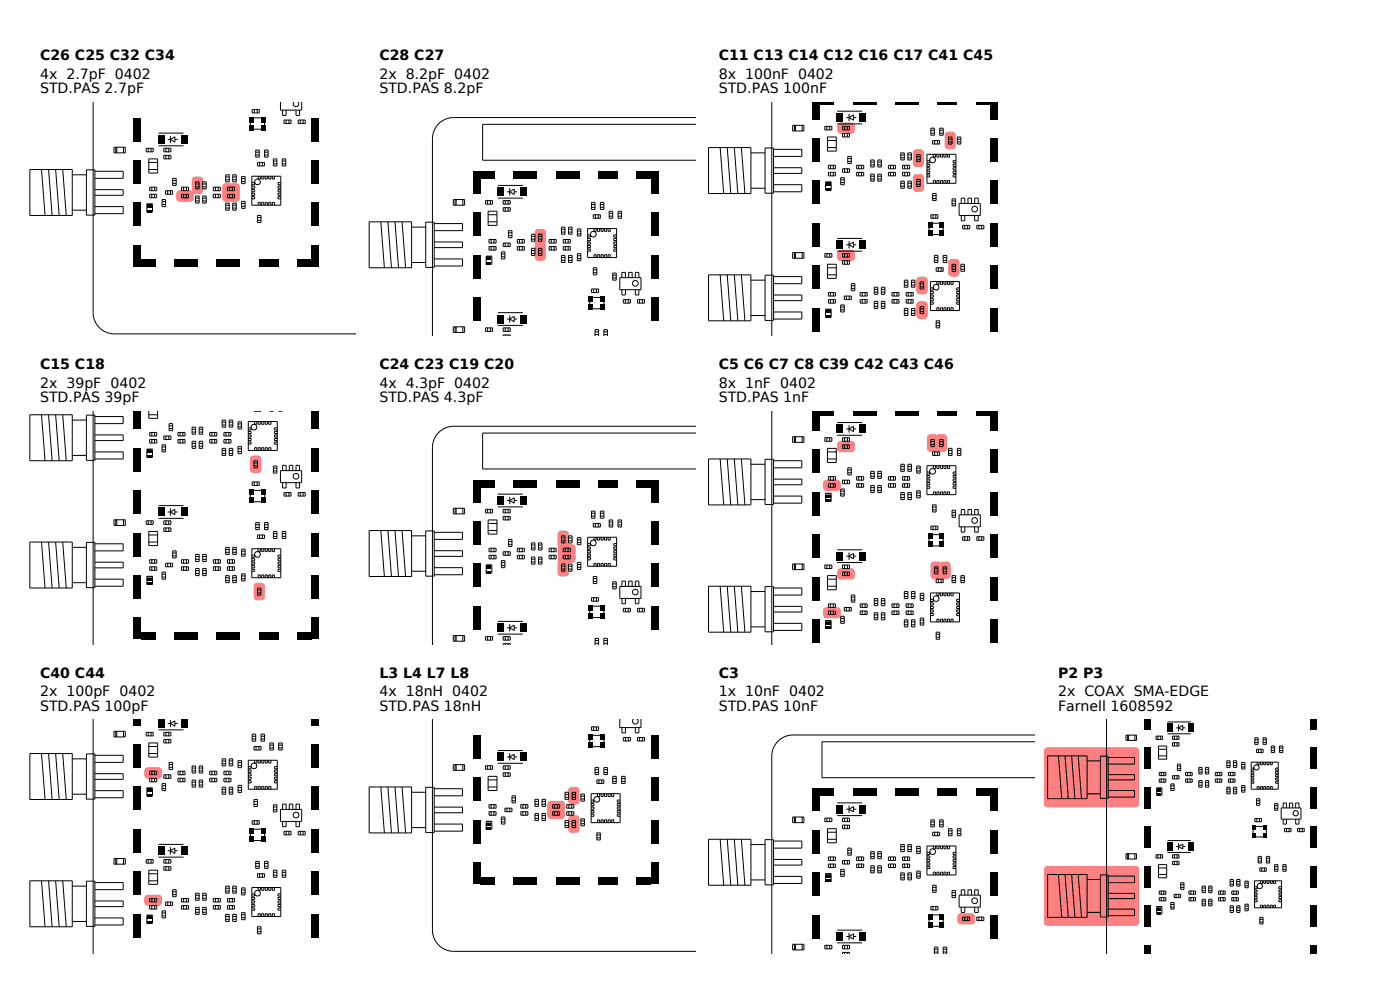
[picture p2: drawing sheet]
<svg xmlns="http://www.w3.org/2000/svg" width="297mm" height="210mm" viewBox="0 0 297 210" stroke-linecap="round" stroke-linejoin="round" font-family="sans-serif">
<defs><g id="words">
<g font-size="3">
<text x="8.5" y="12.7">C26 C25 C32 C34</text>
<text x="8.5" y="16.7">4x 2.7pF 0402</text>
<text x="80.5" y="12.7">C28 C27</text>
<text x="80.5" y="16.7">2x 8.2pF 0402</text>
<text x="152.5" y="12.7">C11 C13 C14 C12 C16 C17 C41 C45</text>
<text x="152.5" y="16.7">8x 100nF 0402</text>
<text x="8.5" y="19.7">STD.PAS 2.7pF</text>
<text x="80.5" y="19.7">STD.PAS 8.2pF</text>
<text x="152.5" y="19.7">STD.PAS 100nF</text>
<text x="8.5" y="78.2">C15 C18</text>
<text x="8.5" y="82.2">2x 39pF 0402</text>
<text x="80.5" y="78.2">C24 C23 C19 C20</text>
<text x="80.5" y="82.2">4x 4.3pF 0402</text>
<text x="152.5" y="78.2">C5 C6 C7 C8 C39 C42 C43 C46</text>
<text x="152.5" y="82.2">8x 1nF 0402</text>
<text x="8.5" y="85.2">STD.PAS 39pF</text>
<text x="80.5" y="85.2">STD.PAS 4.3pF</text>
<text x="152.5" y="85.2">STD.PAS 1nF</text>
<text x="8.5" y="143.7">C40 C44</text>
<text x="80.5" y="143.7">L3 L4 L7 L8</text>
<text x="152.5" y="143.7">C3</text>
<text x="224.5" y="143.7">P2 P3</text>
<text x="8.5" y="147.7">2x 100pF 0402</text>
<text x="80.5" y="147.7">4x 18nH 0402</text>
<text x="152.5" y="147.7">1x 10nF 0402</text>
<text x="224.5" y="147.7">2x COAX SMA-EDGE</text>
<text x="8.5" y="150.7">STD.PAS 100pF</text>
<text x="80.5" y="150.7">STD.PAS 18nH</text>
<text x="152.5" y="150.7">STD.PAS 10nF</text>
<text x="224.5" y="150.7">Farnell 1608592</text>
</g>
</g></defs>
<g fill="#ff8080">
<path d="M47.3 39.1l.6-.2h2.2a.75 .75 0 0 1 .8 .7v.9a.75 .75 0 0 1-.8 .8h-2.2a.75 .75 0 0 1-.8-.8v-.9z"/>
<path d="M47.3 40.6l.6-.2h2.2a.75 .75 0 0 1 .8 .7v.9a.75 .75 0 0 1-.8 .8h-2.2a.75 .75 0 0 1-.8-.8v-.9z"/>
<path d="M40.9 37.7a1.59 1.59 0 0 1 2.1 .2l.1 2.6a.75 .75 0 0 1-.8 .7h-.9a.75 .75 0 0 1-.7-.7v-2.3z"/>
<path d="M37.6 40.6l.5-.2h2.3a.75 .75 0 0 1 .7 .7v.9a.75 .75 0 0 1-.7 .8h-2.3a.75 .75 0 0 1-.7-.8v-.9z"/>
</g>
<g fill="none" stroke="#000" stroke-width=".21">
<path d="M6.3 36h9v9.7h-9zM8.8 36l.8 9.7M10.3 36l.8 9.7M11.8 36l.8 9.7M13.3 36l.8 9.7M15.3 37.1h3M18.3 36h1.8v9.6h-1.8zM19.8 21.7v44.6a4.5 4.5 0 0 0 4.5 4.5h51.2M20.1 36.3h6v1.5h-6M24.2 31.2h2.4v1.2h-2.4zM24.6 31.2v1.2M24.8 31.2v1.2"/>
<path d="M26.2 31.2v1.2M31 31.5h1.5v.7h-1.5zM31.5 31.5v.7M31.6 33.7h1.8v3h-1.8zM31.6 34.5h1.8M31.6 36h1.8M31.8 39.7h1.5v.8h-1.5zM32.1 31.5v.7M32.2 39.7v.8M32.8 39.7v.8M33.6 30.9h5.3M33.6 28.2h5.3"/>
<path d="M34.8 33h1.5v.7h-1.5zM34.8 31.5h1.5v.7h-1.5zM35.2 31.5v.7M35.2 33v.7M35.6 29.6h.6M35.8 31.5v.7M35.8 33v.7M36.2 28.8v1.5M36.2 29.6l.9-.6v1.2zM36.6 37.8h.8v1.5h-.8zM36.6 38.9h.8M36.6 38.3h.8"/>
<path d="M37.1 29.6h.6M38.5 39.7h1.5v.8h-1.5zM39 39.7v.8M39.6 39.7v.8M41.5 38.6h.8v1.5h-.8zM41.5 39h.8M41.5 39.6h.8M43 38.6h.8v1.5h-.8zM43 39h.8M43 39.6h.8M45.3 39.7h1.5v.8h-1.5zM45.7 39.7v.8"/>
<path d="M46.3 39.7v.8M47.9 37.1h.7v1.5h-.7zM47.9 37.5h.7M47.9 38.1h.7M48.3 39.7h1.5v.8h-1.5zM48.7 39.7v.8M49.3 39.7v.8M49.4 37.1h.7v1.5h-.7zM49.4 37.5h.7M49.4 38.1h.7M51.3 37.5h.7v1.5h-.7zM51.3 37.9h.7"/>
<path d="M51.3 38.5h.7M53.1 25.2v2M53.4 25h2.5M53.4 27.4h2.5M53.4 37.4h6.2v6.1h-6.2zM53.4 38.7h.6v.5h-.6M53.4 39.5h.6v.4h-.6M53.5 23.2h1.5v.8h-1.5zM54 23.2v.8M54.3 31.8h.7v1.5h-.7zM54.3 32.3h.7M54.3 32.9h.7"/>
<path d="M54.6 23.2v.8M54.6 34.5h1.5v.7h-1.5zM54.8 37.4v.6h.4v-.6M55.1 34.5v.7M55.5 37.4v.6h.5v-.6M55.7 34.5v.7M56.1 31.8h.8v1.5h-.8zM56.1 32.3h.8M56.1 32.9h.8M56.1 25.2v2M56.3 37.4v.6h.4v-.6M57 37.4v.6h.5v-.6"/>
<path d="M57.8 37.4v.6h.4v-.6M58 33.7h.8v1.5h-.8zM58 34.8h.8M58 34.2h.8M59.5 21.7v1.7h4.5v-1.7M59.6 38.7h-.6v.5h.6M59.6 39.5h-.6v.4h.6M59.9 33.7h.7v1.5h-.7zM59.9 34.8h.7M59.9 34.2h.7M60 23.4v1.1h.7v-1.1M60.3 25.5h1.5v.7h-1.5z"/>
<path d="M60.7 25.5v.7M61.3 25.5v.7M62.3 21.7a.6 .6 0 0 0 .5 .9 .6 .6 0 0 0 .5-.9M62.8 23.4v1.1h.8v-1.1M63.3 25.5h1.5v.7h-1.5zM63.7 25.5v.7M64.3 25.5v.7M15.3 44.6h3M20.1 43.8h6v1.5h-6M20.1 40.2h6v1.2h-6M31.2 43.4h1.2M31.2 45v-1.8h1.2v1.8"/>
<path d="M31.8 41.2h1.5v.8h-1.5zM32.2 41.2v.8M32.8 41.2v.8M34.4 42.3h.7v1.5h-.7zM34.4 42.8h.7M34.4 43.4h.7M35.1 40.5h1.5v.7h-1.5zM35.6 40.5v.7M36.2 40.5v.7M38.5 41.2h1.5v.8h-1.5zM39 41.2v.8M39.6 41.2v.8"/>
<path d="M41.5 41.6h.8v1.5h-.8zM41.5 42h.8M41.5 42.6h.8M43 41.6h.8v1.5h-.8zM43 42h.8M43 42.6h.8M45.3 41.2h1.5v.8h-1.5zM45.7 41.2v.8M46.3 41.2v.8M47.9 43.1h.7v1.5h-.7zM47.9 43.5h.7M47.9 44.1h.7"/>
<path d="M48.3 41.2h1.5v.8h-1.5zM48.7 41.2v.8M49.3 41.2v.8M49.4 43.1h.7v1.5h-.7zM49.4 43.5h.7M49.4 44.1h.7M51.3 42.7h.7v1.5h-.7zM51.3 43.2h.7M51.3 43.8h.7M53.4 40.2h.6v.5h-.6M53.4 41h.6v.4h-.6M53.4 41.7h.6v.5h-.6"/>
<path d="M54.6 45.7h.8v1.5h-.8zM54.6 46.2h.8M54.6 46.8h.8M54.8 43.5v-.6h.4v.6M55.5 43.5v-.6h.5v.6M56.3 43.5v-.6h.4v.6M57 43.5v-.6h.5v.6M57.8 43.5v-.6h.4v.6M59.6 40.2h-.6v.5h.6M59.6 41h-.6v.4h.6M59.6 41.7h-.6v.5h.6"/>
<circle cx="54.6" cy="38.6" r=".6"/>
</g>
<g fill="#000">
<path d="M28.4 25h1.5v5h-1.5zM28.4 34h1.5v5h-1.5zM33.5 28.7h1.4v1.8h-1.4zM38.4 28.7h1.4v1.8h-1.4zM52.9 26.5h.9v1.1h-.9zM52.9 24.8h.9v1.1h-.9zM55.4 26.5h.9v1.1h-.9zM55.4 24.8h.9v1.1h-.9zM66.2 34h1.5v5h-1.5zM66.2 25h1.5v5h-1.5zM28.4 43h1.5v5h-1.5zM28.4 52h1.5v4.6h-1.5z"/>
<path d="M29.9 55.1h3.1v1.5h-3.1zM31.3 43.6h.9v.5h-.9zM31.3 44.5h.9v.6h-.9zM37 55.1h5v1.5h-5zM46 55.1h5v1.5h-5zM55 55.1h4.1v1.5h-4.1zM63.1 55.1h3.1v1.5h-3.1zM66.2 43h1.5v5h-1.5zM66.2 52h1.5v4.6h-1.5z"/>
</g>
<g fill="#ff8080">
<path d="M53.3 96.8a1.58 1.58 0 0 1 2.1 .3l.1 2.5a.75 .75 0 0 1-.8 .8h-.9a.75 .75 0 0 1-.7-.8v-2.2z"/>
<path d="M54 123.8a1.59 1.59 0 0 1 2.1 .3l.1 2.5a.75 .75 0 0 1-.7 .8h-.9a.75 .75 0 0 1-.8-.8v-2.2z"/>
</g>
<g fill="none" stroke="#000" stroke-width=".21">
<path d="M6.3 88h9v9.7h-9zM8.8 88l.8 9.7M10.3 88l.8 9.7M11.8 88l.8 9.7M13.3 88l.8 9.7M15.3 89.1h3M15.3 96.6h3M18.3 88.1h1.8v9.6h-1.8zM19.8 87.2v49.6M20.1 88.4h6v1.5h-6M20.1 95.9h6v1.5h-6M20.1 92.3h6v1.2h-6"/>
<path d="M31.2 95.4h1.2M31.2 97.1v-1.8h1.2v1.8M31.6 87.2v1.5h1.8v-1.5M31.6 88h1.8M31.8 91.7h1.5v.8h-1.5zM31.8 93.2h1.5v.8h-1.5zM32.2 91.7v.8M32.2 93.2v.8M32.8 91.7v.8M32.8 93.2v.8M34.4 94.4h.7v1.5h-.7zM34.4 94.8h.7"/>
<path d="M34.4 95.4h.7M34.8 92.5h1.5v.7h-1.5zM35.2 92.5v.7M35.8 92.5v.7M35.9 89.9h.7v1.5h-.7zM35.9 90.9h.7M35.9 90.3h.7M37.8 91.7h1.5v.8h-1.5zM37.8 93.2h1.5v.8h-1.5zM38.2 91.7v.8M38.2 93.2v.8M38.8 91.7v.8"/>
<path d="M38.8 93.2v.8M40.8 90.6h.7v1.5h-.7zM40.8 93.6h.7v1.5h-.7zM40.8 91.1h.7M40.8 91.7h.7M40.8 94.1h.7M40.8 94.7h.7M42.3 90.6h.7v1.5h-.7zM42.3 93.6h.7v1.5h-.7zM42.3 91.1h.7M42.3 91.7h.7M42.3 94.1h.7"/>
<path d="M42.3 94.7h.7M44.5 91.7h1.5v.8h-1.5zM44.5 93.2h1.5v.8h-1.5zM45 91.7v.8M45 93.2v.8M45.6 91.7v.8M45.6 93.2v.8M47.1 89.1h.8v1.5h-.8zM47.1 95.1h.8v1.5h-.8zM47.1 89.6h.8M47.1 90.2h.8M47.1 95.6h.8"/>
<path d="M47.1 96.2h.8M47.5 91.7h1.5v.8h-1.5zM47.5 93.2h1.5v.8h-1.5zM48 91.7v.8M48 93.2v.8M48.6 91.7v.8M48.6 93.2v.8M48.6 89.1h.8v1.5h-.8zM48.6 89.6h.8M48.6 90.2h.8M48.6 95.1h.8v1.5h-.8zM48.6 95.6h.8"/>
<path d="M48.6 96.2h.8M50.5 89.5h.8v1.5h-.8zM50.5 94.7h.8v1.5h-.8zM50.5 89.9h.8M50.5 90.5h.8M50.5 95.2h.8M50.5 95.8h.8M52.7 89.4h6.1v6.2h-6.1zM52.7 90.8h.6v.4h-.6M52.7 91.5h.6v.5h-.6M52.7 92.3h.6v.4h-.6M52.7 93h.6v.5h-.6"/>
<path d="M52.7 93.8h.6v.4h-.6M53.9 87.2h1.5M53.9 97.7h.7v1.5h-.7zM53.9 98.2h.7M53.9 98.8h.7M54 89.4v.6h.5v-.6M54 95.6v-.6h.5v.6M54.3 87.2h.1M54.8 89.4v.6h.4v-.6M54.8 95.6v-.6h.4v.6M54.9 87.2h.1M55.5 89.4v.6h.5v-.6"/>
<path d="M55.5 95.6v-.6h.5v.6M56.3 89.4v.6h.4v-.6M56.3 95.6v-.6h.4v.6M57 89.4v.6h.5v-.6M57 95.6v-.6h.5v.6M57.3 87.2h.7M58 98.9h.8v1.5h-.8zM58 99.3h.8M58 99.9h.8M58.8 90.8h-.6v.4h.6M58.8 91.5h-.6v.5h.6M58.8 92.3h-.6v.4h.6"/>
<path d="M58.8 93h-.6v.5h.6M58.8 93.8h-.6v.4h.6M59.1 87.2h.8M59.5 99.8h4.5v2.6h-4.5zM60 99.8v-1.1h.7v1.1M61.4 99.8v-1.1h.7v1.1M62.8 99.8v-1.1h.8v1.1M6.3 115h9v9.7h-9zM8.8 115l.8 9.7M10.3 115l.8 9.7M11.8 115l.8 9.7M13.3 115l.8 9.7"/>
<path d="M15.3 116.1h3M18.3 115.1h1.8v9.6h-1.8zM20.1 115.4h6v1.5h-6M20.1 119.3h6v1.2h-6M24.2 110.3h2.4v1.2h-2.4zM24.6 110.3v1.2M24.8 110.3v1.2M26.2 110.3v1.2M31 110.5h1.5v.7h-1.5zM31.5 110.5v.7M31.6 112.7h1.8v3h-1.8zM31.6 113.5h1.8"/>
<path d="M31.6 115h1.8M31.8 118.7h1.5v.8h-1.5zM32.1 110.5v.7M32.2 118.7v.8M32.8 118.7v.8M33.6 110h5.3M33.6 107.3h5.3M34.8 112h1.5v.7h-1.5zM34.8 110.5h1.5v.7h-1.5zM35.1 119.5h1.5v.7h-1.5zM35.2 110.5v.7M35.2 112v.7"/>
<path d="M35.6 119.5v.7M35.6 108.6h.6M35.8 110.5v.7M35.8 112v.7M36.2 107.9v1.5M36.2 108.6l.9-.6v1.2zM36.2 119.5v.7M36.6 116.9h.8v1.5h-.8zM36.6 117.9h.8M36.6 117.3h.8M37.1 108.6h.6M38.5 118.7h1.5v.8h-1.5z"/>
<path d="M39 118.7v.8M39.6 118.7v.8M41.5 117.6h.8v1.5h-.8zM41.5 118.1h.8M41.5 118.7h.8M43 117.6h.8v1.5h-.8zM43 118.1h.8M43 118.7h.8M45.3 118.7h1.5v.8h-1.5zM45.7 118.7v.8M46.3 118.7v.8M47.9 116.1h.7v1.5h-.7z"/>
<path d="M47.9 116.6h.7M47.9 117.2h.7M48.3 118.7h1.5v.8h-1.5zM48.7 118.7v.8M49.3 118.7v.8M49.4 116.1h.7v1.5h-.7zM49.4 116.6h.7M49.4 117.2h.7M51.3 116.5h.7v1.5h-.7zM51.3 116.9h.7M51.3 117.5h.7M53.1 104.3v1.9"/>
<path d="M53.4 104h2.5M53.4 106.4h2.5M53.4 116.4h6.2v6.2h-6.2zM53.4 117.8h.6v.4h-.6M53.4 118.5h.6v.5h-.6M53.4 119.3h.6v.4h-.6M53.5 102.2h1.5v.8h-1.5zM54 102.2v.8M54.3 110.9h.7v1.5h-.7zM54.3 111.3h.7M54.3 111.9h.7M54.6 102.2v.8"/>
<path d="M54.6 113.5h1.5v.7h-1.5zM54.8 116.4v.6h.4v-.6M55.1 113.5v.7M55.5 116.4v.6h.5v-.6M55.7 113.5v.7M56.1 110.9h.8v1.5h-.8zM56.1 111.3h.8M56.1 111.9h.8M56.1 104.3v1.9M56.3 116.4v.6h.4v-.6M57 116.4v.6h.5v-.6M57.8 116.4v.6h.4v-.6"/>
<path d="M58 112.7h.8v1.5h-.8zM58 113.8h.8M58 113.2h.8M59.6 117.8h-.6v.4h.6M59.6 118.5h-.6v.5h.6M59.6 119.3h-.6v.4h.6M59.9 112.7h.7v1.5h-.7zM59.9 113.8h.7M59.9 113.2h.7M60 102.4v1.1h.7v-1.1M60.3 104.5h1.5v.7h-1.5zM60.7 104.5v.7"/>
<path d="M61.3 104.5v.7M62.8 102.4v1.1h.8v-1.1M63.3 104.5h1.5v.7h-1.5zM63.7 104.5v.7M64.3 104.5v.7M15.3 123.6h3M20.1 122.9h6v1.5h-6M31.2 122.4h1.2M31.2 124.1v-1.8h1.2v1.8M31.8 120.2h1.5v.8h-1.5zM32.2 120.2v.8M32.8 120.2v.8"/>
<path d="M34.4 121.4h.7v1.5h-.7zM34.4 121.8h.7M34.4 122.4h.7M38.5 120.2h1.5v.8h-1.5zM39 120.2v.8M39.6 120.2v.8M41.5 120.6h.8v1.5h-.8zM41.5 121.1h.8M41.5 121.7h.8M43 120.6h.8v1.5h-.8zM43 121.1h.8M43 121.7h.8"/>
<path d="M45.3 120.2h1.5v.8h-1.5zM45.7 120.2v.8M46.3 120.2v.8M47.9 122.1h.7v1.5h-.7zM47.9 122.6h.7M47.9 123.2h.7M48.3 120.2h1.5v.8h-1.5zM48.7 120.2v.8M49.3 120.2v.8M49.4 122.1h.7v1.5h-.7zM49.4 122.6h.7M49.4 123.2h.7"/>
<path d="M51.3 121.7h.7v1.5h-.7zM51.3 122.2h.7M51.3 122.8h.7M53.4 120h.6v.5h-.6M53.4 120.8h.6v.4h-.6M54.6 124.7h.8v1.5h-.8zM54.6 125.2h.8M54.6 125.8h.8M54.8 122.6v-.6h.4v.6M55.5 122.6v-.6h.5v.6M56.3 122.6v-.6h.4v.6M57 122.6v-.6h.5v.6"/>
<path d="M57.8 122.6v-.6h.4v.6M59.6 120h-.6v.5h.6M59.6 120.8h-.6v.4h.6"/>
<circle cx="53.9" cy="90.6" r=".6"/>
<circle cx="54.6" cy="117.6" r=".6"/>
<circle cx="62.8" cy="101" r=".6"/>
</g>
<g fill="#000">
<path d="M28.4 87.2h1.5v3.8h-1.5zM28.4 95h1.5v5h-1.5zM31.3 95.6h.9v.5h-.9zM31.3 96.6h.9v.5h-.9zM66.2 87.2h1.5v3.8h-1.5zM66.2 95h1.5v5h-1.5zM28.4 104h1.5v5h-1.5zM28.4 113h1.5v5h-1.5zM33.5 107.7h1.4v1.8h-1.4zM38.4 107.7h1.4v1.8h-1.4zM52.9 105.5h.9v1.2h-.9zM52.9 103.8h.9v1.2h-.9z"/>
<path d="M55.4 105.5h.9v1.2h-.9zM55.4 103.8h.9v1.2h-.9zM66.2 113h1.5v5h-1.5zM66.2 104h1.5v5h-1.5zM28.4 122h1.5v5h-1.5zM28.4 131h1.5v4.6h-1.5zM29.9 134.1h3.1v1.5h-3.1zM31.3 122.6h.9v.5h-.9zM31.3 123.6h.9v.5h-.9zM37 134.1h5v1.5h-5zM46 134.1h5v1.5h-5zM55 134.1h4.1v1.5h-4.1z"/>
<path d="M63.1 134.1h3.1v1.5h-3.1zM66.2 122h1.5v5h-1.5zM66.2 131h1.5v4.6h-1.5z"/>
</g>
<g fill="#ff8080">
<path d="M30.9 163l.5-.2h2.2a.75 .75 0 0 1 .8 .7v.9a.75 .75 0 0 1-.8 .8h-2.2a.75 .75 0 0 1-.8-.8v-.9z"/>
<path d="M30.9 190l.5-.2h2.2a.75 .75 0 0 1 .8 .7v.9a.75 .75 0 0 1-.8 .8h-2.2a.75 .75 0 0 1-.8-.8v-.9z"/>
</g>
<g fill="none" stroke="#000" stroke-width=".21">
<path d="M6.3 159.9h9v9.7h-9zM8.8 159.9l.8 9.7M10.3 159.9l.8 9.7M11.8 159.9l.8 9.7M13.3 159.9l.8 9.7M18.3 159.9h1.8v9.6h-1.8zM19.8 152.7v49.6M24.2 155.1h2.4v1.2h-2.4zM24.6 155.1v1.2M24.8 155.1v1.2M26.2 155.1v1.2M31 155.4h1.5v.7h-1.5z"/>
<path d="M31.5 155.4v.7M31.6 157.6h1.8v3h-1.8zM31.6 158.4h1.8M31.6 159.9h1.8M32.1 155.4v.7M33.6 154.8h5.3M34.8 156.9h1.5v.7h-1.5zM34.8 155.4h1.5v.7h-1.5zM35.2 155.4v.7M35.2 156.9v.7M35.6 153.5h.6M35.8 155.4v.7"/>
<path d="M35.8 156.9v.7M36.2 152.7v1.6M36.2 153.5l.9-.6v1.2zM37.1 153.5h.6M53.5 155.7h.8v1.5h-.8zM53.5 156.2h.8M53.5 156.8h.8M53.9 158.4h1.5v.7h-1.5zM54.3 158.4v.7M54.9 158.4v.7M55.4 155.7h.7v1.5h-.7zM55.4 156.2h.7"/>
<path d="M55.4 156.8h.7M57.3 157.6h.7v1.5h-.7zM57.3 158.7h.7M57.3 158.1h.7M59.1 157.6h.8v1.5h-.8zM59.1 158.7h.8M59.1 158.1h.8M15.3 161h3M15.3 168.5h3M20.1 160.2h6v1.5h-6M20.1 167.7h6v1.5h-6M20.1 164.1h6v1.2h-6"/>
<path d="M31.2 167.3h1.2M31.2 168.9v-1.8h1.2v1.8M31.8 163.6h1.5v.8h-1.5zM31.8 165.1h1.5v.8h-1.5zM32.2 163.6v.8M32.2 165.1v.8M32.8 163.6v.8M32.8 165.1v.8M33.6 179.1h5.3M34.4 166.2h.7v1.5h-.7zM34.4 166.7h.7M34.4 167.3h.7"/>
<path d="M34.8 164.4h1.5v.7h-1.5zM35.2 164.4v.7M35.8 164.4v.7M35.9 161.7h.7v1.5h-.7zM35.9 162.8h.7M35.9 162.2h.7M36.2 179.7v1.6M37.8 163.6h1.5v.8h-1.5zM37.8 165.1h1.5v.8h-1.5zM38.2 163.6v.8M38.2 165.1v.8M38.8 163.6v.8"/>
<path d="M38.8 165.1v.8M40.8 162.5h.7v1.5h-.7zM40.8 165.5h.7v1.5h-.7zM40.8 162.9h.7M40.8 163.5h.7M40.8 165.9h.7M40.8 166.5h.7M42.3 162.5h.7v1.5h-.7zM42.3 165.5h.7v1.5h-.7zM42.3 162.9h.7M42.3 163.5h.7M42.3 165.9h.7"/>
<path d="M42.3 166.5h.7M44.5 163.6h1.5v.8h-1.5zM44.5 165.1h1.5v.8h-1.5zM45 163.6v.8M45 165.1v.8M45.6 163.6v.8M45.6 165.1v.8M47.1 161h.8v1.5h-.8zM47.1 167h.8v1.5h-.8zM47.1 161.4h.8M47.1 162h.8M47.1 167.4h.8"/>
<path d="M47.1 168h.8M47.5 163.6h1.5v.8h-1.5zM47.5 165.1h1.5v.8h-1.5zM48 163.6v.8M48 165.1v.8M48.6 163.6v.8M48.6 165.1v.8M48.6 161h.8v1.5h-.8zM48.6 161.4h.8M48.6 162h.8M48.6 167h.8v1.5h-.8zM48.6 167.4h.8"/>
<path d="M48.6 168h.8M50.5 161.4h.8v1.5h-.8zM50.5 166.6h.8v1.5h-.8zM50.5 161.8h.8M50.5 162.4h.8M50.5 167.1h.8M50.5 167.7h.8M52.7 161.3h6.1v6.1h-6.1zM52.7 162.6h.6v.5h-.6M52.7 163.4h.6v.4h-.6M52.7 164.1h.6v.5h-.6M52.7 164.9h.6v.4h-.6"/>
<path d="M52.7 165.6h.6v.5h-.6M53.1 176.1v2M53.4 175.9h2.5M53.4 178.3h2.5M53.5 174.1h1.5v.8h-1.5zM53.9 169.6h.7v1.5h-.7zM53.9 170.1h.7M53.9 170.7h.7M54 174.1v.8M54 161.3v.6h.5v-.6M54 167.4v-.6h.5v.6M54.6 174.1v.8"/>
<path d="M54.8 161.3v.6h.4v-.6M54.8 167.4v-.6h.4v.6M55.5 161.3v.6h.5v-.6M55.5 167.4v-.6h.5v.6M56.1 176.1v2M56.3 161.3v.6h.4v-.6M56.3 167.4v-.6h.4v.6M57 161.3v.6h.5v-.6M57 167.4v-.6h.5v.6M58 170.7h.8v1.5h-.8zM58 171.2h.8M58 171.8h.8"/>
<path d="M58.8 162.6h-.6v.5h.6M58.8 163.4h-.6v.4h.6M58.8 164.1h-.6v.5h.6M58.8 164.9h-.6v.4h.6M58.8 165.6h-.6v.5h.6M59.5 171.7h4.5v2.6h-4.5zM60 171.7v-1.1h.7v1.1M60 174.3v1.1h.7v-1.1M60.3 176.4h1.5v.7h-1.5zM60.7 176.4v.7M61.3 176.4v.7M61.4 171.7v-1.1h.7v1.1"/>
<path d="M62.8 171.7v-1.1h.8v1.1M62.8 174.3v1.1h.8v-1.1M63.3 176.4h1.5v.7h-1.5zM63.7 176.4v.7M64.3 176.4v.7M6.3 186.9h9v9.7h-9zM8.8 186.9l.8 9.7M10.3 186.9l.8 9.7M11.8 186.9l.8 9.7M13.3 186.9l.8 9.7M15.3 188h3M15.3 195.5h3"/>
<path d="M18.3 186.9h1.8v9.6h-1.8zM20.1 187.2h6v1.5h-6M20.1 194.7h6v1.5h-6M20.1 191.1h6v1.2h-6M24.2 182.1h2.4v1.2h-2.4zM24.6 182.1v1.2M24.8 182.1v1.2M26.2 182.1v1.2M31 182.4h1.5v.7h-1.5zM31.2 194.3h1.2M31.2 195.9v-1.8h1.2v1.8M31.5 182.4v.7"/>
<path d="M31.6 184.6h1.8v3h-1.8zM31.6 185.4h1.8M31.6 186.9h1.8M31.8 190.6h1.5v.8h-1.5zM31.8 192.1h1.5v.8h-1.5zM32.1 182.4v.7M32.2 190.6v.8M32.2 192.1v.8M32.8 190.6v.8M32.8 192.1v.8M33.6 181.8h5.3M34.4 193.2h.7v1.5h-.7z"/>
<path d="M34.4 193.7h.7M34.4 194.3h.7M34.8 183.9h1.5v.7h-1.5zM34.8 182.4h1.5v.7h-1.5zM35.1 191.4h1.5v.7h-1.5zM35.2 182.4v.7M35.2 183.9v.7M35.6 191.4v.7M35.6 180.5h.6M35.8 182.4v.7M35.8 183.9v.7M36.2 180.5l.9-.6v1.2z"/>
<path d="M36.2 191.4v.7M36.6 188.7h.8v1.5h-.8zM36.6 189.8h.8M36.6 189.2h.8M37.1 180.5h.6M38.5 190.6h1.5v.8h-1.5zM38.5 192.1h1.5v.8h-1.5zM39 190.6v.8M39 192.1v.8M39.6 190.6v.8M39.6 192.1v.8M41.5 189.5h.8v1.5h-.8z"/>
<path d="M41.5 192.5h.8v1.5h-.8zM41.5 189.9h.8M41.5 190.5h.8M41.5 192.9h.8M41.5 193.5h.8M43 189.5h.8v1.5h-.8zM43 192.5h.8v1.5h-.8zM43 189.9h.8M43 190.5h.8M43 192.9h.8M43 193.5h.8M45.3 190.6h1.5v.8h-1.5z"/>
<path d="M45.3 192.1h1.5v.8h-1.5zM45.7 190.6v.8M45.7 192.1v.8M46.3 190.6v.8M46.3 192.1v.8M47.9 188h.7v1.5h-.7zM47.9 194h.7v1.5h-.7zM47.9 188.4h.7M47.9 189h.7M47.9 194.4h.7M47.9 195h.7M48.3 190.6h1.5v.8h-1.5z"/>
<path d="M48.3 192.1h1.5v.8h-1.5zM48.7 190.6v.8M48.7 192.1v.8M49.3 190.6v.8M49.3 192.1v.8M49.4 188h.7v1.5h-.7zM49.4 188.4h.7M49.4 189h.7M49.4 194h.7v1.5h-.7zM49.4 194.4h.7M49.4 195h.7M51.3 188.4h.7v1.5h-.7z"/>
<path d="M51.3 193.6h.7v1.5h-.7zM51.3 188.8h.7M51.3 189.4h.7M51.3 194.1h.7M51.3 194.7h.7M53.4 188.3h6.2v6.1h-6.2zM53.4 189.6h.6v.5h-.6M53.4 190.4h.6v.4h-.6M53.4 191.1h.6v.5h-.6M53.4 191.9h.6v.4h-.6M53.4 192.6h.6v.5h-.6M54.3 182.7h.7v1.5h-.7z"/>
<path d="M54.3 183.2h.7M54.3 183.8h.7M54.6 185.4h1.5v.7h-1.5zM54.6 196.6h.8v1.5h-.8zM54.6 197.1h.8M54.6 197.7h.8M54.8 188.3v.6h.4v-.6M54.8 194.4v-.6h.4v.6M55.1 185.4v.7M55.5 188.3v.6h.5v-.6M55.5 194.4v-.6h.5v.6M55.7 185.4v.7"/>
<path d="M56.1 182.7h.8v1.5h-.8zM56.1 183.2h.8M56.1 183.8h.8M56.3 188.3v.6h.4v-.6M56.3 194.4v-.6h.4v.6M57 188.3v.6h.5v-.6M57 194.4v-.6h.5v.6M57.8 188.3v.6h.4v-.6M57.8 194.4v-.6h.4v.6M58 184.6h.8v1.5h-.8zM58 185.7h.8M58 185.1h.8"/>
<path d="M59.6 189.6h-.6v.5h.6M59.6 190.4h-.6v.4h.6M59.6 191.1h-.6v.5h.6M59.6 191.9h-.6v.4h.6M59.6 192.6h-.6v.5h.6M59.9 184.6h.7v1.5h-.7zM59.9 185.7h.7M59.9 185.1h.7"/>
<circle cx="53.9" cy="162.5" r=".6"/>
<circle cx="62.8" cy="172.9" r=".6"/>
<circle cx="54.6" cy="189.5" r=".6"/>
</g>
<g fill="#000">
<path d="M28.4 152.7h1.5v1.2h-1.5zM28.4 157.9h1.5v5h-1.5zM33.5 152.7h1.4v1.7h-1.4zM38.4 152.7h1.4v1.7h-1.4zM66.2 157.9h1.5v5h-1.5zM66.2 152.7h1.5v1.2h-1.5zM28.4 166.9h1.5v5h-1.5zM28.4 175.9h1.5v5h-1.5zM31.3 167.5h.9v.5h-.9zM31.3 168.5h.9v.5h-.9zM33.5 179.6h1.4v1.8h-1.4zM38.4 179.6h1.4v1.8h-1.4z"/>
<path d="M52.9 177.4h.9v1.1h-.9zM52.9 175.7h.9v1.1h-.9zM55.4 177.4h.9v1.1h-.9zM55.4 175.7h.9v1.1h-.9zM66.2 166.9h1.5v5h-1.5zM66.2 175.9h1.5v5h-1.5zM28.4 184.9h1.5v5h-1.5zM28.4 193.9h1.5v5h-1.5zM31.3 194.5h.9v.5h-.9zM31.3 195.4h.9v.6h-.9zM66.2 184.9h1.5v5h-1.5zM66.2 193.9h1.5v5h-1.5z"/>
</g>
<g fill="#ff8080">
<path d="M113.6 48.8a1.59 1.59 0 0 1 2.2 .2v2.6a.75 .75 0 0 1-.7 .7h-.9a.75 .75 0 0 1-.8-.7v-2.3z"/>
<path d="M113.6 51.8a1.59 1.59 0 0 1 2.2 .2v2.6a.75 .75 0 0 1-.7 .7h-.9a.75 .75 0 0 1-.8-.7v-2.3z"/>
</g>
<g fill="none" stroke="#000" stroke-width=".21">
<path d="M105.6 39.3h5.3M108.1 39.9v1.5M147.5 24.9h-51.2a4.5 4.5 0 0 0-4.5 4.5v41.9M147.5 26.4h-45.1v7.6h45.1M78.3 47.1h9v9.7h-9zM80.8 47.1l.8 9.7M82.3 47.1l.8 9.7M83.8 47.1l.8 9.7M85.3 47.1l.8 9.7M87.3 48.2h3M87.3 55.7h3M90.3 47.1h1.8v9.6h-1.8z"/>
<path d="M92.1 47.4h6v1.5h-6M92.1 54.9h6v1.5h-6M92.1 51.3h6v1.2h-6M96.2 42.3h2.4v1.2h-2.4zM96.6 42.3v1.2M96.8 42.3v1.2M98.2 42.3v1.2M103 42.6h1.5v.7h-1.5zM103.2 54.5h1.2M103.2 56.1v-1.8h1.2v1.8M103.5 42.6v.7M103.6 44.8h1.8v3h-1.8z"/>
<path d="M103.6 45.6h1.8M103.6 47.1h1.8M103.8 50.8h1.5v.8h-1.5zM103.8 52.3h1.5v.8h-1.5zM104.1 42.6v.7M104.2 50.8v.8M104.2 52.3v.8M104.8 50.8v.8M104.8 52.3v.8M105.6 42h5.3M106.4 53.4h.7v1.5h-.7zM106.4 53.9h.7"/>
<path d="M106.4 54.5h.7M106.8 44.1h1.5v.7h-1.5zM106.8 51.6h1.5v.7h-1.5zM106.8 42.6h1.5v.7h-1.5zM107.2 42.6v.7M107.2 44.1v.7M107.2 51.6v.7M107.6 40.7h.5M107.8 42.6v.7M107.8 44.1v.7M107.8 51.6v.7M107.9 48.9h.7v1.5h-.7z"/>
<path d="M107.9 50h.7M107.9 49.4h.7M108.1 40.7l1-.6v1.2zM109.1 40.7h.6M109.8 50.8h1.5v.8h-1.5zM109.8 52.3h1.5v.8h-1.5zM110.2 50.8v.8M110.2 52.3v.8M110.8 50.8v.8M110.8 52.3v.8M112.8 49.7h.7v1.5h-.7zM112.8 52.7h.7v1.5h-.7z"/>
<path d="M112.8 50.1h.7M112.8 50.7h.7M112.8 53.1h.7M112.8 53.7h.7M114.3 49.7h.7v1.5h-.7zM114.3 52.7h.7v1.5h-.7zM114.3 50.1h.7M114.3 50.7h.7M114.3 53.1h.7M114.3 53.7h.7M116.5 50.8h1.5v.8h-1.5zM116.5 52.3h1.5v.8h-1.5z"/>
<path d="M117 50.8v.8M117 52.3v.8M117.5 50.8v.8M117.5 52.3v.8M119.1 48.2h.8v1.5h-.8zM119.1 54.2h.8v1.5h-.8zM119.1 48.6h.8M119.1 49.2h.8M119.1 54.6h.8M119.1 55.2h.8M119.5 50.8h1.5v.8h-1.5zM119.5 52.3h1.5v.8h-1.5z"/>
<path d="M120 50.8v.8M120 52.3v.8M120.5 50.8v.8M120.5 52.3v.8M120.6 48.2h.8v1.5h-.8zM120.6 48.6h.8M120.6 49.2h.8M120.6 54.2h.8v1.5h-.8zM120.6 54.6h.8M120.6 55.2h.8M122.5 48.6h.8v1.5h-.8zM122.5 53.8h.8v1.5h-.8z"/>
<path d="M122.5 49h.8M122.5 49.6h.8M122.5 54.3h.8M122.5 54.9h.8M124.7 48.5h6.1v6.1h-6.1zM124.7 49.8h.6v.5h-.6M124.7 50.6h.6v.4h-.6M124.7 51.3h.6v.5h-.6M124.7 52.1h.6v.4h-.6M124.7 52.8h.6v.5h-.6M125.5 42.9h.7v1.5h-.7zM125.5 43.4h.7"/>
<path d="M125.5 44h.7M125.9 45.6h1.5v.7h-1.5zM125.9 56.8h.7v1.5h-.7zM125.9 57.3h.7M125.9 57.9h.7M126 48.5v.6h.5v-.6M126 54.6v-.6h.5v.6M126.3 45.6v.7M126.8 48.5v.6h.4v-.6M126.8 54.6v-.6h.4v.6M126.9 45.6v.7M127.4 42.9h.7v1.5h-.7z"/>
<path d="M127.4 43.4h.7M127.4 44h.7M127.5 48.5v.6h.5v-.6M127.5 54.6v-.6h.5v.6M128.3 48.5v.6h.4v-.6M128.3 54.6v-.6h.4v.6M129 48.5v.6h.5v-.6M129 54.6v-.6h.5v.6M129.2 44.8h.8v1.5h-.8zM129.2 45.9h.8M129.2 45.3h.8M130 57.9h.7v1.5h-.7z"/>
<path d="M130 58.4h.7M130 59h.7M130.8 49.8h-.6v.5h.6M130.8 50.6h-.6v.4h.6M130.8 51.3h-.6v.5h.6M130.8 52.1h-.6v.4h.6M130.8 52.8h-.6v.5h.6M131.1 44.8h.8v1.5h-.8zM131.1 45.9h.8M131.1 45.3h.8M131.5 58.9h4.5v2.6h-4.5zM131.9 58.9v-1.1h.8v1.1"/>
<path d="M133.4 58.9v-1.1h.7v1.1M134.8 58.9v-1.1h.7v1.1M96.2 69.3h2.4v1.2h-2.4zM96.6 69.3v1.2M96.8 69.3v1.2M98.2 69.3v1.2M103 69.6h1.5v.7h-1.5zM103.5 69.6v.7M104.1 69.6v.7M105.6 69h5.3M105.6 66.3h5.3M106.8 69.6h1.5v.7h-1.5z"/>
<path d="M106.8 71.3v-.2h1.5v.2M107.2 69.6v.7M107.2 71.1v.2M107.6 67.7h.5M107.8 69.6v.7M107.8 71.1v.2M108.1 67.7l1-.6v1.2zM108.1 66.9v1.5M109.1 67.7h.6M125.1 63.3v2M125.3 63.1h2.6M125.3 65.5h2.6"/>
<path d="M125.5 61.3h1.5v.8h-1.5zM125.9 61.3v.8M126.2 71.3v-1.4h.8v1.4M126.2 70.4h.8M126.2 71h.8M126.5 61.3v.8M128.1 63.3v2M128.1 71.3v-1.4h.8v1.4M128.1 70.4h.8M128.1 71h.8M131.9 61.5v1.1h.8v-1.1M132.2 63.6h1.5v.7h-1.5z"/>
<path d="M132.7 63.6v.7M133.3 63.6v.7M134.8 61.5v1.1h.7v-1.1M135.2 63.6h1.5v.7h-1.5zM135.7 63.6v.7M136.3 63.6v.7"/>
<circle cx="125.9" cy="49.7" r=".6"/>
<circle cx="134.8" cy="60.1" r=".6"/>
</g>
<g fill="#000">
<path d="M100.4 36.3h1.5v4.8h-1.5zM101.9 36.3h3v1.5h-3zM105.5 39.8h1.4v1.8h-1.4zM109 36.3h5v1.5h-5zM110.4 39.8h1.4v1.8h-1.4zM118 36.3h4.9v1.5h-4.9zM127 36.3h4v1.5h-4zM135.1 36.3h3.1v1.5h-3.1zM138.2 36.3h1.5v4.8h-1.5zM100.4 45.1h1.5v5h-1.5zM100.4 54.1h1.5v5h-1.5zM103.3 54.7h.9v.5h-.9z"/>
<path d="M103.3 55.6h.9v.6h-.9zM138.2 45.1h1.5v5h-1.5zM138.2 54.1h1.5v5h-1.5zM100.4 63.1h1.5v5h-1.5zM105.5 66.8h1.4v1.8h-1.4zM110.4 66.8h1.4v1.8h-1.4zM124.9 64.6h.9v1.1h-.9zM124.9 62.9h.9v1.1h-.9zM127.4 64.6h.9v1.1h-.9zM127.4 62.9h.9v1.1h-.9zM138.2 63.1h1.5v5h-1.5z"/>
</g>
<g fill="#ff8080">
<path d="M118.5 112.8a1.59 1.59 0 0 1 2.1 .2l.1 2.6a.75 .75 0 0 1-.7 .7h-.9a.75 .75 0 0 1-.8-.7v-2.3z"/>
<path d="M118.5 118.8a1.59 1.59 0 0 1 2.1 .2l.1 2.6a.75 .75 0 0 1-.7 .7h-.9a.75 .75 0 0 1-.8-.7v-2.3z"/>
<path d="M118.6 115.7l.5-.2h2.3a.75 .75 0 0 1 .7 .7v.9a.75 .75 0 0 1-.7 .8h-2.3a.75 .75 0 0 1-.7-.8v-.9z"/>
<path d="M118.6 117.2l.5-.2h2.3a.75 .75 0 0 1 .7 .7v.9a.75 .75 0 0 1-.7 .8h-2.3a.75 .75 0 0 1-.7-.8v-.9z"/>
</g>
<g fill="none" stroke="#000" stroke-width=".21">
<path d="M147.5 90.4h-51.2a4.5 4.5 0 0 0-4.5 4.5v41.9M147.5 91.9h-45.1v7.6h45.1M78.3 112.6h9v9.7h-9zM80.8 112.6l.8 9.7M82.3 112.6l.8 9.7M83.8 112.6l.8 9.7M85.3 112.6l.8 9.7M87.3 113.7h3M90.3 112.6h1.8v9.6h-1.8zM92.1 112.9h6v1.5h-6M92.1 116.8h6v1.2h-6M96.2 107.8h2.4v1.2h-2.4z"/>
<path d="M96.6 107.8v1.2M96.8 107.8v1.2M98.2 107.8v1.2M103 108.1h1.5v.7h-1.5zM103.2 120h1.2M103.5 108.1v.7M103.6 110.3h1.8v3h-1.8zM103.6 111.1h1.8M103.6 112.6h1.8M103.8 116.3h1.5v.8h-1.5zM103.8 117.8h1.5v.8h-1.5zM104.1 108.1v.7"/>
<path d="M104.2 116.3v.8M104.2 117.8v.8M104.8 116.3v.8M104.8 117.8v.8M105.6 107.5h5.3M105.6 104.8h5.3M106.4 118.9h.7v1.5h-.7zM106.4 119.4h.7M106.4 120h.7M106.8 109.6h1.5v.7h-1.5zM106.8 117.1h1.5v.7h-1.5zM106.8 108.1h1.5v.7h-1.5z"/>
<path d="M107.2 108.1v.7M107.2 109.6v.7M107.2 117.1v.7M107.6 106.2h.5M107.8 108.1v.7M107.8 109.6v.7M107.8 117.1v.7M107.9 114.4h.7v1.5h-.7zM107.9 115.5h.7M107.9 114.9h.7M108.1 106.2l1-.6v1.2zM108.1 105.4v1.5"/>
<path d="M109.1 106.2h.6M109.8 116.3h1.5v.8h-1.5zM109.8 117.8h1.5v.8h-1.5zM110.2 116.3v.8M110.2 117.8v.8M110.8 116.3v.8M110.8 117.8v.8M112.8 115.2h.7v1.5h-.7zM112.8 118.2h.7v1.5h-.7zM112.8 115.6h.7M112.8 116.2h.7M112.8 118.6h.7"/>
<path d="M112.8 119.2h.7M114.3 115.2h.7v1.5h-.7zM114.3 118.2h.7v1.5h-.7zM114.3 115.6h.7M114.3 116.2h.7M114.3 118.6h.7M114.3 119.2h.7M116.5 116.3h1.5v.8h-1.5zM116.5 117.8h1.5v.8h-1.5zM117 116.3v.8M117 117.8v.8M117.5 116.3v.8"/>
<path d="M117.5 117.8v.8M119.1 113.7h.8v1.5h-.8zM119.1 119.7h.8v1.5h-.8zM119.1 114.1h.8M119.1 114.7h.8M119.5 116.3h1.5v.8h-1.5zM119.5 117.8h1.5v.8h-1.5zM120 116.3v.8M120 117.8v.8M120.5 116.3v.8M120.5 117.8v.8M120.6 113.7h.8v1.5h-.8z"/>
<path d="M120.6 114.1h.8M120.6 114.7h.8M120.6 119.7h.8v1.5h-.8zM122.5 114.1h.8v1.5h-.8zM122.5 119.3h.8v1.5h-.8zM122.5 114.5h.8M122.5 115.1h.8M122.5 119.8h.8M124.7 114h6.1v6.1h-6.1zM124.7 115.3h.6v.5h-.6M124.7 116.1h.6v.4h-.6M124.7 116.8h.6v.5h-.6"/>
<path d="M124.7 117.6h.6v.4h-.6M124.7 118.3h.6v.5h-.6M125.5 108.4h.7v1.5h-.7zM125.5 108.9h.7M125.5 109.5h.7M125.9 111.1h1.5v.7h-1.5zM126 114v.6h.5v-.6M126.3 111.1v.7M126.8 114v.6h.4v-.6M126.9 111.1v.7M127.4 108.4h.7v1.5h-.7zM127.4 108.9h.7"/>
<path d="M127.4 109.5h.7M127.5 114v.6h.5v-.6M128.3 114v.6h.4v-.6M129 114v.6h.5v-.6M129.2 110.3h.8v1.5h-.8zM129.2 111.4h.8M129.2 110.8h.8M130.8 115.3h-.6v.5h.6M130.8 116.1h-.6v.4h.6M130.8 116.8h-.6v.5h.6M130.8 117.6h-.6v.4h.6M130.8 118.3h-.6v.5h.6"/>
<path d="M131.1 110.3h.8v1.5h-.8zM131.1 111.4h.8M131.1 110.8h.8M87.3 121.2h3M92.1 120.4h6v1.5h-6M96.2 134.8h2.4v1.2h-2.4zM96.6 134.8v1.2M96.8 134.8v1.2M98.2 134.8v1.2M103 135.1h1.5v.7h-1.5zM103.2 121.6v-1.8h1.2v1.8M103.5 135.1v.7"/>
<path d="M104.1 135.1v.7M105.6 134.5h5.3M105.6 131.8h5.3M106.8 135.1h1.5v.7h-1.5zM106.8 136.8v-.2h1.5v.2M107.2 135.1v.7M107.2 136.6v.2M107.6 133.2h.5M107.8 135.1v.7M107.8 136.6v.2M108.1 133.2l1-.6v1.2zM108.1 132.4v1.5"/>
<path d="M109.1 133.2h.6M119.1 120.1h.8M119.1 120.7h.8M120.6 120.1h.8M120.6 120.7h.8M122.5 120.4h.8M125.1 128.8v2M125.3 128.6h2.6M125.3 131h2.6M125.5 126.8h1.5v.8h-1.5zM125.9 122.3h.7v1.5h-.7zM125.9 122.8h.7"/>
<path d="M125.9 123.4h.7M125.9 126.8v.8M126 120.1v-.6h.5v.6M126.2 136.8v-1.4h.8v1.4M126.2 135.9h.8M126.2 136.5h.8M126.5 126.8v.8M126.8 120.1v-.6h.4v.6M127.5 120.1v-.6h.5v.6M128.1 128.8v2M128.1 136.8v-1.4h.8v1.4M128.1 135.9h.8"/>
<path d="M128.1 136.5h.8M128.3 120.1v-.6h.4v.6M129 120.1v-.6h.5v.6M130 123.4h.7v1.5h-.7zM130 123.9h.7M130 124.5h.7M131.5 124.4h4.5v2.6h-4.5zM131.9 124.4v-1.1h.8v1.1M131.9 127v1.1h.8v-1.1M132.2 129.1h1.5v.7h-1.5zM132.7 129.1v.7M133.3 129.1v.7"/>
<path d="M133.4 124.4v-1.1h.7v1.1M134.8 124.4v-1.1h.7v1.1M134.8 127v1.1h.7v-1.1M135.2 129.1h1.5v.7h-1.5zM135.7 129.1v.7M136.3 129.1v.7"/>
<circle cx="125.9" cy="115.2" r=".6"/>
<circle cx="134.8" cy="125.6" r=".6"/>
</g>
<g fill="#000">
<path d="M100.4 101.8h1.5v4.8h-1.5zM100.4 110.6h1.5v5h-1.5zM100.4 119.6h1.5v5h-1.5zM101.9 101.8h3v1.5h-3zM105.5 105.3h1.4v1.8h-1.4zM109 101.8h5v1.5h-5zM110.4 105.3h1.4v1.8h-1.4zM118 101.8h4.9v1.5h-4.9zM127 101.8h4v1.5h-4zM135.1 101.8h3.1v1.5h-3.1zM138.2 110.6h1.5v5h-1.5zM138.2 119.6h1.5v5h-1.5z"/>
<path d="M138.2 101.8h1.5v4.8h-1.5zM100.4 128.6h1.5v5h-1.5zM103.3 120.2h.9v.5h-.9zM103.3 121.1h.9v.6h-.9zM105.5 132.3h1.4v1.8h-1.4zM110.4 132.3h1.4v1.8h-1.4zM124.9 130.1h.9v1.1h-.9zM124.9 128.4h.9v1.1h-.9zM127.4 130.1h.9v1.1h-.9zM127.4 128.4h.9v1.1h-.9zM138.2 128.6h1.5v5h-1.5z"/>
</g>
<g fill="#ff8080">
<path d="M120.8 167.2a1.59 1.59 0 0 1 2.1 .2l.1 2.6a.75 .75 0 0 1-.8 .7h-.9a.75 .75 0 0 1-.8-.7v-2.3z"/>
<path d="M120.8 173.2a1.59 1.59 0 0 1 2.1 .2l.1 2.6a.75 .75 0 0 1-.8 .7h-.9a.75 .75 0 0 1-.8-.7v-2.3z"/>
<path d="M116.3 170.1l.6-.2h2.2a.75 .75 0 0 1 .8 .7v.9a.75 .75 0 0 1-.8 .8h-2.2a.75 .75 0 0 1-.8-.8v-.9z"/>
<path d="M116.3 171.6l.6-.2h2.2a.75 .75 0 0 1 .8 .7v.9a.75 .75 0 0 1-.8 .8h-2.2a.75 .75 0 0 1-.8-.8v-.9z"/>
</g>
<g fill="none" stroke="#000" stroke-width=".21">
<path d="M91.8 152.7v44.6a4.5 4.5 0 0 0 4.5 4.5h51.2M105.6 159.2h5.3M108.1 159.8v1.5M125.1 156.2v2M125.3 156h2.6M125.3 158.4h2.6M125.5 154.2h1.5v.8h-1.5zM125.9 154.2v.8M126.5 154.2v.8M128.1 156.2v2M131.5 152.7v1.7h4.5v-1.7M131.9 154.4v1.1h.8v-1.1"/>
<path d="M132.2 156.5h1.5v.7h-1.5zM132.7 156.5v.7M133.3 156.5v.7M134.3 152.7a.6 .6 0 0 0 .5 .9 .6 .6 0 0 0 .5-.9M134.8 154.4v1.1h.7v-1.1M135.2 156.5h1.5v.7h-1.5zM135.7 156.5v.7M136.3 156.5v.7M78.3 167h9v9.7h-9zM80.8 167l.8 9.7M82.3 167l.8 9.7M83.8 167l.8 9.7"/>
<path d="M85.3 167l.8 9.7M87.3 168.1h3M87.3 175.6h3M90.3 167h1.8v9.6h-1.8zM92.1 167.3h6v1.5h-6M92.1 174.8h6v1.5h-6M92.1 171.2h6v1.2h-6M96.2 162.2h2.4v1.2h-2.4zM96.6 162.2v1.2M96.8 162.2v1.2M98.2 162.2v1.2M103 162.5h1.5v.7h-1.5z"/>
<path d="M103.2 174.4h1.2M103.2 176v-1.8h1.2v1.8M103.5 162.5v.7M103.6 164.7h1.8v3h-1.8zM103.6 165.5h1.8M103.6 167h1.8M103.8 170.7h1.5v.8h-1.5zM103.8 172.2h1.5v.8h-1.5zM104.1 162.5v.7M104.2 170.7v.8M104.2 172.2v.8M104.8 170.7v.8"/>
<path d="M104.8 172.2v.8M105.6 161.9h5.3M106.4 173.3h.7v1.5h-.7zM106.4 173.8h.7M106.4 174.4h.7M106.8 164h1.5v.7h-1.5zM106.8 162.5h1.5v.7h-1.5zM107.1 171.5h1.5v.7h-1.5zM107.2 162.5v.7M107.2 164v.7M107.6 171.5v.7M107.6 160.6h.5"/>
<path d="M107.8 162.5v.7M107.8 164v.7M108.1 160.6l1-.6v1.1zM108.2 171.5v.7M108.6 168.8h.8v1.5h-.8zM108.6 169.9h.8M108.6 169.3h.8M109.1 160.6h.6M110.5 170.7h1.5v.8h-1.5zM110.5 172.2h1.5v.8h-1.5zM111 170.7v.8M111 172.2v.8"/>
<path d="M111.6 170.7v.8M111.6 172.2v.8M113.5 169.6h.8v1.5h-.8zM113.5 172.6h.8v1.5h-.8zM113.5 170h.8M113.5 170.6h.8M113.5 173h.8M113.5 173.6h.8M115 169.6h.7v1.5h-.7zM115 172.6h.7v1.5h-.7zM115 170h.7M115 170.6h.7"/>
<path d="M115 173h.7M115 173.6h.7M117.3 170.7h1.4v.8h-1.4zM117.3 172.2h1.4v.8h-1.4zM117.7 170.7v.8M117.7 172.2v.8M118.3 170.7v.8M118.3 172.2v.8M119.9 168.1h.7v1.5h-.7zM119.9 174.1h.7v1.5h-.7zM119.9 168.5h.7M119.9 169.1h.7"/>
<path d="M119.9 174.5h.7M119.9 175.1h.7M120.3 170.7h1.4v.8h-1.4zM120.3 172.2h1.4v.8h-1.4zM120.7 170.7v.8M120.7 172.2v.8M121.3 170.7v.8M121.3 172.2v.8M121.4 168.1h.7v1.5h-.7zM121.4 168.5h.7M121.4 169.1h.7M121.4 174.1h.7v1.5h-.7z"/>
<path d="M121.4 174.5h.7M121.4 175.1h.7M123.3 168.5h.7v1.5h-.7zM123.3 173.7h.7v1.5h-.7zM123.3 168.9h.7M123.3 169.5h.7M123.3 174.2h.7M123.3 174.8h.7M125.4 168.4h6.2v6.1h-6.2zM125.4 169.7h.6v.5h-.6M125.4 170.5h.6v.4h-.6M125.4 171.2h.6v.5h-.6"/>
<path d="M125.4 172h.6v.4h-.6M125.4 172.7h.6v.5h-.6M126.2 162.8h.8v1.5h-.8zM126.2 163.3h.8M126.2 163.9h.8M126.6 165.5h1.5v.7h-1.5zM126.6 176.7h.8v1.5h-.8zM126.6 177.2h.8M126.6 177.8h.8M126.8 168.4v.6h.4v-.6M126.8 174.5v-.6h.4v.6M127.1 165.5v.7"/>
<path d="M127.5 168.4v.6h.5v-.6M127.5 174.5v-.6h.5v.6M127.7 165.5v.7M128.1 162.8h.8v1.5h-.8zM128.1 163.3h.8M128.1 163.9h.8M128.3 168.4v.6h.4v-.6M128.3 174.5v-.6h.4v.6M129 168.4v.6h.5v-.6M129 174.5v-.6h.5v.6M129.8 168.4v.6h.4v-.6M129.8 174.5v-.6h.4v.6"/>
<path d="M130 164.7h.7v1.5h-.7zM130 165.8h.7M130 165.2h.7M131.6 169.7h-.6v.5h.6M131.6 170.5h-.6v.4h.6M131.6 171.2h-.6v.5h.6M131.6 172h-.6v.4h.6M131.6 172.7h-.6v.5h.6M131.9 164.7h.7v1.5h-.7zM131.9 165.8h.7M131.9 165.2h.7"/>
<circle cx="126.6" cy="169.6" r=".6"/>
</g>
<g fill="#000">
<path d="M100.4 156h1.5v5h-1.5zM105.5 159.7h1.4v1.8h-1.4zM110.4 159.7h1.4v1.8h-1.4zM124.9 157.5h.9v1.1h-.9zM124.9 155.8h.9v1.1h-.9zM127.4 157.5h.9v1.1h-.9zM127.4 155.8h.9v1.1h-.9zM138.2 156h1.5v5h-1.5zM100.4 165h1.5v5h-1.5zM100.4 174h1.5v5h-1.5zM103.3 174.6h.9v.5h-.9zM103.3 175.5h.9v.6h-.9z"/>
<path d="M138.2 165h1.5v5h-1.5zM138.2 174h1.5v5h-1.5zM100.4 183h1.5v4.6h-1.5zM101.9 186.1h3v1.5h-3zM109 186.1h5v1.5h-5zM118 186.1h4.9v1.5h-4.9zM127 186.1h4v1.5h-4zM135.1 186.1h3.1v1.5h-3.1zM138.2 183h1.5v4.6h-1.5z"/>
</g>
<g fill="#ff8080">
<path d="M200.6 28.2a1.59 1.59 0 0 1 2.2 .2v2.5a.75 .75 0 0 1-.7 .8h-.9a.75 .75 0 0 1-.8-.8v-2.2z"/>
<path d="M201.4 55.2a1.59 1.59 0 0 1 2.1 .2l.1 2.5a.75 .75 0 0 1-.8 .8h-.9a.75 .75 0 0 1-.7-.8v-2.2z"/>
<path d="M193.9 31.9a1.59 1.59 0 0 1 2.1 .2l.1 2.6a.75 .75 0 0 1-.8 .7h-.9a.75 .75 0 0 1-.7-.7v-2.3z"/>
<path d="M193.9 37.2a1.59 1.59 0 0 1 2.1 .2l.1 2.5a.75 .75 0 0 1-.8 .8h-.9a.75 .75 0 0 1-.7-.8v-2.2z"/>
<path d="M194.6 58.9a1.59 1.59 0 0 1 2.2 .2v2.6a.75 .75 0 0 1-.7 .7h-.9a.75 .75 0 0 1-.8-.7v-2.3z"/>
<path d="M194.6 64.2a1.59 1.59 0 0 1 2.2 .2v2.5a.75 .75 0 0 1-.7 .8h-.9a.75 .75 0 0 1-.8-.8v-2.2z"/>
<path d="M177.8 26.2l.6-.2h2.2a.75 .75 0 0 1 .8 .7v.9a.75 .75 0 0 1-.8 .8h-2.2a.75 .75 0 0 1-.8-.8v-.9z"/>
<path d="M177.8 53.2l.6-.2h2.2a.75 .75 0 0 1 .8 .7v.9a.75 .75 0 0 1-.8 .8h-2.2a.75 .75 0 0 1-.8-.8v-.9z"/>
</g>
<g fill="none" stroke="#000" stroke-width=".21">
<path d="M150.3 31.3h9v9.8h-9zM152.8 31.3l.7 9.8M154.3 31.3l.7 9.8M155.8 31.3l.7 9.8M157.3 31.3l.7 9.8M159.3 32.4h3M159.3 39.9h3M162.3 31.4h1.8v9.6h-1.8zM163.7 21.7v49.6M164.1 31.7h6v1.5h-6M164.1 39.2h6v1.5h-6M164.1 35.6h6v1.2h-6"/>
<path d="M168.2 26.6h2.4v1.2h-2.4zM168.5 26.6v1.2M168.8 26.6v1.2M170.2 26.6v1.2M175 26.8h1.5v.8h-1.5zM175.1 38.7h1.2M175.4 26.8v.8M175.6 29.1h1.8v3h-1.8zM175.6 29.8h1.8M175.6 31.3h1.8M175.7 35.1h1.5v.7h-1.5zM175.7 36.6h1.5v.7h-1.5z"/>
<path d="M176 26.8v.8M176.2 35.1v.7M176.2 36.6v.7M176.8 35.1v.7M176.8 36.6v.7M177.6 26.3h5.3M177.6 23.6h5.3M178.4 37.7h.7v1.5h-.7zM178.4 38.1h.7M178.4 38.7h.7M178.7 28.3h1.5v.8h-1.5zM178.7 35.8h1.5v.8h-1.5z"/>
<path d="M178.7 26.8h1.5v.8h-1.5zM179.2 26.8v.8M179.2 28.3v.8M179.2 35.8v.8M179.6 24.9h.5M179.8 26.8v.8M179.8 28.3v.8M179.8 35.8v.8M179.9 33.2h.7v1.5h-.7zM179.9 34.2h.7M179.9 33.6h.7M180.1 24.9l1-.5v1.1z"/>
<path d="M180.1 24.2v1.5M181.1 24.9h.6M181.7 35.1h1.5v.7h-1.5zM181.7 36.6h1.5v.7h-1.5zM182.2 35.1v.7M182.2 36.6v.7M182.8 35.1v.7M182.8 36.6v.7M184.7 33.9h.8v1.5h-.8zM184.7 36.9h.8v1.5h-.8zM184.7 34.4h.8M184.7 35h.8"/>
<path d="M184.7 37.4h.8M184.7 38h.8M186.2 33.9h.8v1.5h-.8zM186.2 36.9h.8v1.5h-.8zM186.2 34.4h.8M186.2 35h.8M186.2 37.4h.8M186.2 38h.8M188.5 35.1h1.5v.7h-1.5zM188.5 36.6h1.5v.7h-1.5zM188.9 35.1v.7M188.9 36.6v.7"/>
<path d="M189.5 35.1v.7M189.5 36.6v.7M191.1 32.4h.8v1.5h-.8zM191.1 38.4h.8v1.5h-.8zM191.1 32.9h.8M191.1 33.5h.8M191.1 38.9h.8M191.1 39.5h.8M191.5 35.1h1.5v.7h-1.5zM191.5 36.6h1.5v.7h-1.5zM191.9 35.1v.7M191.9 36.6v.7"/>
<path d="M192.5 35.1v.7M192.5 36.6v.7M192.6 32.4h.8v1.5h-.8zM192.6 32.9h.8M192.6 33.5h.8M192.6 38.4h.8v1.5h-.8zM192.6 38.9h.8M192.6 39.5h.8M194.5 32.8h.7v1.5h-.7zM194.5 38.1h.7v1.5h-.7zM194.5 33.3h.7M194.5 33.9h.7"/>
<path d="M194.5 38.5h.7M194.5 39.1h.7M196.7 32.7h6.1v6.2h-6.1zM196.7 34.1h.6v.4h-.6M196.7 34.8h.6v.5h-.6M196.7 35.6h.6v.4h-.6M196.7 36.3h.6v.5h-.6M196.7 37.1h.6v.4h-.6M197.5 27.2h.7v1.5h-.7zM197.5 27.6h.7M197.5 28.2h.7M197.9 29.8h1.5v.8h-1.5z"/>
<path d="M198 32.7v.6h.5v-.6M198 38.9v-.6h.5v.6M198.3 29.8v.8M198.8 32.7v.6h.4v-.6M198.8 38.9v-.6h.4v.6M198.9 29.8v.8M199.4 27.2h.7v1.5h-.7zM199.4 27.6h.7M199.4 28.2h.7M199.5 32.7v.6h.5v-.6M199.5 38.9v-.6h.5v.6M200.3 32.7v.6h.4v-.6"/>
<path d="M200.3 38.9v-.6h.4v.6M201 32.7v.6h.5v-.6M201 38.9v-.6h.5v.6M201.2 29.1h.8v1.5h-.8zM201.2 30.1h.8M201.2 29.5h.8M202.8 34.1h-.6v.4h.6M202.8 34.8h-.6v.5h.6M202.8 35.6h-.6v.4h.6M202.8 36.3h-.6v.5h.6M202.8 37.1h-.6v.4h.6M203.1 29.1h.8v1.5h-.8z"/>
<path d="M203.1 30.1h.8M203.1 29.5h.8M150.3 58.3h9v9.8h-9zM152.8 58.3l.7 9.8M154.3 58.3l.7 9.8M155.8 58.3l.7 9.8M157.3 58.3l.7 9.8M159.3 59.4h3M162.3 58.4h1.8v9.6h-1.8zM164.1 58.7h6v1.5h-6M168.2 53.6h2.4v1.2h-2.4zM168.5 53.6v1.2"/>
<path d="M168.8 53.6v1.2M170.2 53.6v1.2M175 53.8h1.5v.8h-1.5zM175.1 40.4v-1.8h1.2v1.8M175.4 53.8v.8M175.6 56.1h1.8v3h-1.8zM175.6 56.8h1.8M175.6 58.3h1.8M176 53.8v.8M177.6 53.3h5.3M177.6 50.6h5.3M178.7 55.3h1.5v.8h-1.5z"/>
<path d="M178.7 53.8h1.5v.8h-1.5zM179.2 53.8v.8M179.2 55.3v.8M179.6 51.9h.5M179.8 53.8v.8M179.8 55.3v.8M180.1 51.9l1-.5v1.1zM180.1 51.2v1.5M181.1 51.9h.6M191.9 59.4h.7v1.5h-.7zM191.9 59.9h.7M193.4 59.4h.7v1.5h-.7z"/>
<path d="M193.4 59.9h.7M195.2 59.8h.8v1.5h-.8zM197.1 47.6v1.9M197.3 47.4h2.6M197.3 49.8h2.6M197.4 59.7h6.2v6.2h-6.2zM197.5 45.6h1.5v.7h-1.5zM197.9 41.1h.7v1.5h-.7zM197.9 41.5h.7M197.9 42.1h.7M197.9 45.6v.7M198.2 54.2h.8v1.5h-.8z"/>
<path d="M198.2 54.6h.8M198.2 55.2h.8M198.5 45.6v.7M198.6 56.8h1.5v.8h-1.5zM198.8 59.7v.6h.4v-.6M199.1 56.8v.8M199.5 59.7v.6h.5v-.6M199.7 56.8v.8M200.1 47.6v1.9M200.1 54.2h.8v1.5h-.8zM200.1 54.6h.8M200.1 55.2h.8"/>
<path d="M200.3 59.7v.6h.4v-.6M201 59.7v.6h.5v-.6M201.8 59.7v.6h.4v-.6M202 42.2h.7v1.5h-.7zM202 56.1h.7v1.5h-.7zM202 42.6h.7M202 43.2h.7M202 57.1h.7M202 56.5h.7M203.5 43.2h4.5v2.5h-4.5zM203.9 56.1h.7v1.5h-.7zM203.9 57.1h.7"/>
<path d="M203.9 56.5h.7M203.9 43.2v-1.2h.8v1.2M203.9 45.7v1.1h.8v-1.1M204.2 47.8h1.5v.8h-1.5zM204.7 47.8v.8M205.3 47.8v.8M205.4 43.2v-1.2h.7v1.2M206.8 43.2v-1.2h.7v1.2M206.8 45.7v1.1h.7v-1.1M207.2 47.8h1.5v.8h-1.5zM207.7 47.8v.8M208.3 47.8v.8"/>
<path d="M159.3 66.9h3M164.1 66.2h6v1.5h-6M164.1 62.6h6v1.2h-6M175.1 65.7h1.2M175.1 67.4v-1.8h1.2v1.8M175.7 62.1h1.5v.7h-1.5zM175.7 63.6h1.5v.7h-1.5zM176.2 62.1v.7M176.2 63.6v.7M176.8 62.1v.7M176.8 63.6v.7M178.4 64.7h.7v1.5h-.7z"/>
<path d="M178.4 65.1h.7M178.4 65.7h.7M179.1 62.8h1.5v.8h-1.5zM179.6 62.8v.8M180.2 62.8v.8M180.6 60.2h.8v1.5h-.8zM180.6 61.2h.8M180.6 60.6h.8M182.5 62.1h1.5v.7h-1.5zM182.5 63.6h1.5v.7h-1.5zM182.9 62.1v.7M182.9 63.6v.7"/>
<path d="M183.5 62.1v.7M183.5 63.6v.7M185.5 60.9h.7v1.5h-.7zM185.5 63.9h.7v1.5h-.7zM185.5 61.4h.7M185.5 62h.7M185.5 64.4h.7M185.5 65h.7M187 60.9h.7v1.5h-.7zM187 63.9h.7v1.5h-.7zM187 61.4h.7M187 62h.7"/>
<path d="M187 64.4h.7M187 65h.7M189.2 62.1h1.5v.7h-1.5zM189.2 63.6h1.5v.7h-1.5zM189.7 62.1v.7M189.7 63.6v.7M190.3 62.1v.7M190.3 63.6v.7M191.9 65.4h.7v1.5h-.7zM191.9 60.5h.7M191.9 65.9h.7M191.9 66.5h.7"/>
<path d="M192.2 62.1h1.5v.7h-1.5zM192.2 63.6h1.5v.7h-1.5zM192.7 62.1v.7M192.7 63.6v.7M193.3 62.1v.7M193.3 63.6v.7M193.4 60.5h.7M193.4 65.4h.7v1.5h-.7zM193.4 65.9h.7M193.4 66.5h.7M195.2 65.1h.8v1.5h-.8zM195.2 60.3h.8"/>
<path d="M195.2 60.9h.8M195.2 65.5h.8M195.2 66.1h.8M197.4 61.1h.6v.4h-.6M197.4 61.8h.6v.5h-.6M197.4 62.6h.6v.4h-.6M197.4 63.3h.6v.5h-.6M197.4 64.1h.6v.4h-.6M198.6 68.1h.8v1.5h-.8zM198.6 68.5h.8M198.6 69.1h.8M198.8 65.9v-.6h.4v.6"/>
<path d="M199.5 65.9v-.6h.5v.6M200.3 65.9v-.6h.4v.6M201 65.9v-.6h.5v.6M201.8 65.9v-.6h.4v.6M203.6 61.1h-.6v.4h.6M203.6 61.8h-.6v.5h.6M203.6 62.6h-.6v.4h.6M203.6 63.3h-.6v.5h.6M203.6 64.1h-.6v.4h.6"/>
<circle cx="197.9" cy="33.9" r=".6"/>
<circle cx="206.8" cy="44.4" r=".6"/>
<circle cx="198.6" cy="60.9" r=".6"/>
</g>
<g fill="#000">
<path d="M172.4 21.7h1.5v3.6h-1.5zM172.4 29.4h1.5v4.9h-1.5zM172.4 38.4h1.5v4.9h-1.5zM175.3 38.9h.9v.5h-.9zM175.3 39.9h.9v.5h-.9zM177.5 24h1.3v1.9h-1.3zM182.4 24h1.4v1.9h-1.4zM210.2 29.4h1.5v4.9h-1.5zM210.2 38.4h1.5v4.9h-1.5zM210.2 21.7h1.5v3.6h-1.5zM172.4 47.4h1.5v4.9h-1.5zM172.4 56.4h1.5v4.9h-1.5z"/>
<path d="M177.5 51h1.3v1.8h-1.3zM182.4 51h1.4v1.8h-1.4zM196.9 48.8h.9v1.2h-.9zM196.9 47.1h.9v1.2h-.9zM199.4 48.8h.9v1.2h-.9zM199.4 47.1h.9v1.2h-.9zM210.2 56.4h1.5v4.9h-1.5zM210.2 47.4h1.5v4.9h-1.5zM172.4 65.4h1.5v4.9h-1.5zM175.3 65.9h.9v.5h-.9zM175.3 66.9h.9v.5h-.9zM210.2 65.4h1.5v4.9h-1.5z"/>
</g>
<path d="M173.9 21.9h3M181 21.9h4.9M190 21.9h4.9M199 21.9h4M207.1 21.9h3.1" fill="none" stroke="#000" stroke-width=".39"/>
<g fill="#ff8080">
<path d="M196.9 92.3a1.59 1.59 0 0 1 2.1 .3l.1 2.5a.75 .75 0 0 1-.8 .8h-.9a.75 .75 0 0 1-.7-.8v-2.2z"/>
<path d="M198.8 92.3a1.59 1.59 0 0 1 2.1 .3v2.5a.75 .75 0 0 1-.7 .8h-.9a.75 .75 0 0 1-.8-.8v-2.2z"/>
<path d="M197.6 119.3a1.59 1.59 0 0 1 2.2 .3v2.5a.75 .75 0 0 1-.7 .8h-.9a.75 .75 0 0 1-.8-.8v-2.2z"/>
<path d="M199.5 119.3a1.59 1.59 0 0 1 2.1 .3l.1 2.5a.75 .75 0 0 1-.8 .8h-.9a.75 .75 0 0 1-.7-.8v-2.2z"/>
<path d="M174.8 102l.6-.2h2.2a.75 .75 0 0 1 .8 .7v.9a.75 .75 0 0 1-.8 .8h-2.2a.75 .75 0 0 1-.8-.8v-.9z"/>
<path d="M177.8 93.8l.6-.3h2.2a.75 .75 0 0 1 .8 .8v.9a.75 .75 0 0 1-.8 .7h-2.2a.75 .75 0 0 1-.8-.7v-.9z"/>
<path d="M174.8 129l.6-.2h2.2a.75 .75 0 0 1 .8 .7v.9a.75 .75 0 0 1-.8 .8h-2.2a.75 .75 0 0 1-.8-.8v-.9z"/>
<path d="M177.8 120.8l.6-.3h2.2a.75 .75 0 0 1 .8 .8v.9a.75 .75 0 0 1-.8 .7h-2.2a.75 .75 0 0 1-.8-.7v-.9z"/>
</g>
<g fill="none" stroke="#000" stroke-width=".21">
<path d="M150.3 97.4h9v9.7h-9zM152.8 97.4l.7 9.7M154.3 97.4l.7 9.7M155.8 97.4l.7 9.7M157.3 97.4l.7 9.7M159.3 98.5h3M162.3 97.4h1.8v9.6h-1.8zM163.7 87.2v49.6M164.1 97.7h6v1.5h-6M168.2 92.6h2.4v1.2h-2.4zM168.5 92.6v1.2M168.8 92.6v1.2"/>
<path d="M170.2 92.6v1.2M175 92.9h1.5v.7h-1.5zM175.4 92.9v.7M175.6 95.1h1.8v3h-1.8zM175.6 95.9h1.8M175.6 97.4h1.8M176 92.9v.7M177.6 92.3h5.3M177.6 89.6h5.3M178.7 94.4h1.5v.7h-1.5zM178.7 92.9h1.5v.7h-1.5zM179.2 92.9v.7"/>
<path d="M179.2 94.4v.7M179.6 91h.5M179.8 92.9v.7M179.8 94.4v.7M179.9 99.2h.7v1.5h-.7zM179.9 99.7h.7M180.1 91l1-.6v1.2zM180.1 90.2v1.6M181.1 91h.6M184.7 100h.8v1.5h-.8zM186.2 100h.8v1.5h-.8zM191.1 98.5h.8v1.5h-.8z"/>
<path d="M191.1 98.9h.8M191.1 99.5h.8M192.6 98.5h.8v1.5h-.8zM192.6 98.9h.8M192.6 99.5h.8M194.5 98.9h.7v1.5h-.7zM194.5 99.3h.7M194.5 99.9h.7M196.7 98.8h6.1v6.1h-6.1zM197.5 93.2h.7v1.5h-.7zM197.5 93.7h.7M197.5 94.3h.7"/>
<path d="M197.9 95.9h1.5v.7h-1.5zM198 98.8v.6h.5v-.6M198.3 95.9v.7M198.8 98.8v.6h.4v-.6M198.9 95.9v.7M199.4 93.2h.7v1.5h-.7zM199.4 93.7h.7M199.4 94.3h.7M199.5 98.8v.6h.5v-.6M200.3 98.8v.6h.4v-.6M201 98.8v.6h.5v-.6M201.2 95.1h.8v1.5h-.8z"/>
<path d="M201.2 96.2h.8M201.2 95.6h.8M203.1 95.1h.8v1.5h-.8zM203.1 96.2h.8M203.1 95.6h.8M159.3 106h3M164.1 105.2h6v1.5h-6M164.1 101.6h6v1.2h-6M168.2 119.6h2.4v1.2h-2.4zM168.5 119.6v1.2M168.8 119.6v1.2M170.2 119.6v1.2"/>
<path d="M175 119.9h1.5v.7h-1.5zM175.1 104.8h1.2M175.1 106.4v-1.8h1.2v1.8M175.4 119.9v.7M175.7 101.1h1.5v.8h-1.5zM175.7 102.6h1.5v.8h-1.5zM176 119.9v.7M176.2 101.1v.8M176.2 102.6v.8M176.8 101.1v.8M176.8 102.6v.8M177.6 119.3h5.3"/>
<path d="M177.6 116.6h5.3M178.4 103.7h.7v1.5h-.7zM178.4 104.2h.7M178.4 104.8h.7M178.7 101.9h1.5v.7h-1.5zM178.7 119.9h1.5v.7h-1.5zM179.2 101.9v.7M179.2 119.9v.7M179.6 118h.5M179.8 101.9v.7M179.8 119.9v.7M179.9 100.3h.7"/>
<path d="M180.1 118l1-.6v1.2zM180.1 117.2v1.6M181.1 118h.6M181.7 101.1h1.5v.8h-1.5zM181.7 102.6h1.5v.8h-1.5zM182.2 101.1v.8M182.2 102.6v.8M182.8 101.1v.8M182.8 102.6v.8M184.7 103h.8v1.5h-.8zM184.7 100.4h.8M184.7 101h.8"/>
<path d="M184.7 103.4h.8M184.7 104h.8M186.2 103h.8v1.5h-.8zM186.2 100.4h.8M186.2 101h.8M186.2 103.4h.8M186.2 104h.8M188.5 101.1h1.5v.8h-1.5zM188.5 102.6h1.5v.8h-1.5zM188.9 101.1v.8M188.9 102.6v.8M189.5 101.1v.8"/>
<path d="M189.5 102.6v.8M191.1 104.5h.8v1.5h-.8zM191.1 104.9h.8M191.1 105.5h.8M191.5 101.1h1.5v.8h-1.5zM191.5 102.6h1.5v.8h-1.5zM191.9 101.1v.8M191.9 102.6v.8M192.5 101.1v.8M192.5 102.6v.8M192.6 104.5h.8v1.5h-.8zM192.6 104.9h.8"/>
<path d="M192.6 105.5h.8M194.5 104.1h.7v1.5h-.7zM194.5 104.6h.7M194.5 105.2h.7M196.7 100.1h.6v.5h-.6M196.7 100.9h.6v.4h-.6M196.7 101.6h.6v.5h-.6M196.7 102.4h.6v.4h-.6M196.7 103.1h.6v.5h-.6M197.1 113.6v2M197.3 113.4h2.6M197.3 115.8h2.6"/>
<path d="M197.5 111.6h1.5v.8h-1.5zM197.9 107.1h.7v1.5h-.7zM197.9 107.6h.7M197.9 108.2h.7M197.9 111.6v.8M198 104.9v-.6h.5v.6M198.5 111.6v.8M198.8 104.9v-.6h.4v.6M199.5 104.9v-.6h.5v.6M200.1 113.6v2M200.3 104.9v-.6h.4v.6M201 104.9v-.6h.5v.6"/>
<path d="M202 108.2h.7v1.5h-.7zM202 108.7h.7M202 109.3h.7M202.8 100.1h-.6v.5h.6M202.8 100.9h-.6v.4h.6M202.8 101.6h-.6v.5h.6M202.8 102.4h-.6v.4h.6M202.8 103.1h-.6v.5h.6M203.5 109.2h4.5v2.6h-4.5zM203.9 109.2v-1.1h.8v1.1M203.9 111.8v1.1h.8v-1.1M204.2 113.9h1.5v.7h-1.5z"/>
<path d="M204.7 113.9v.7M205.3 113.9v.7M205.4 109.2v-1.1h.7v1.1M206.8 109.2v-1.1h.7v1.1M206.8 111.8v1.1h.7v-1.1M207.2 113.9h1.5v.7h-1.5zM207.7 113.9v.7M208.3 113.9v.7M150.3 124.4h9v9.7h-9zM152.8 124.4l.7 9.7M154.3 124.4l.7 9.7M155.8 124.4l.7 9.7"/>
<path d="M157.3 124.4l.7 9.7M159.3 125.5h3M159.3 133h3M162.3 124.4h1.8v9.6h-1.8zM164.1 124.7h6v1.5h-6M164.1 132.2h6v1.5h-6M164.1 128.6h6v1.2h-6M175.1 131.8h1.2M175.1 133.4v-1.8h1.2v1.8M175.6 122.1h1.8v3h-1.8zM175.6 122.9h1.8M175.6 124.4h1.8"/>
<path d="M175.7 128.1h1.5v.8h-1.5zM175.7 129.6h1.5v.8h-1.5zM176.2 128.1v.8M176.2 129.6v.8M176.8 128.1v.8M176.8 129.6v.8M178.4 130.7h.7v1.5h-.7zM178.4 131.2h.7M178.4 131.8h.7M178.7 121.4h1.5v.7h-1.5zM179.1 128.9h1.5v.7h-1.5zM179.2 121.4v.7"/>
<path d="M179.6 128.9v.7M179.8 121.4v.7M180.2 128.9v.7M180.6 126.2h.8v1.5h-.8zM180.6 127.3h.8M180.6 126.7h.8M182.5 128.1h1.5v.8h-1.5zM182.5 129.6h1.5v.8h-1.5zM182.9 128.1v.8M182.9 129.6v.8M183.5 128.1v.8M183.5 129.6v.8"/>
<path d="M185.5 127h.7v1.5h-.7zM185.5 130h.7v1.5h-.7zM185.5 127.4h.7M185.5 128h.7M185.5 130.4h.7M185.5 131h.7M187 127h.7v1.5h-.7zM187 130h.7v1.5h-.7zM187 127.4h.7M187 128h.7M187 130.4h.7M187 131h.7"/>
<path d="M189.2 128.1h1.5v.8h-1.5zM189.2 129.6h1.5v.8h-1.5zM189.7 128.1v.8M189.7 129.6v.8M190.3 128.1v.8M190.3 129.6v.8M191.9 125.5h.7v1.5h-.7zM191.9 131.5h.7v1.5h-.7zM191.9 125.9h.7M191.9 126.5h.7M191.9 131.9h.7M191.9 132.5h.7"/>
<path d="M192.2 128.1h1.5v.8h-1.5zM192.2 129.6h1.5v.8h-1.5zM192.7 128.1v.8M192.7 129.6v.8M193.3 128.1v.8M193.3 129.6v.8M193.4 125.5h.7v1.5h-.7zM193.4 125.9h.7M193.4 126.5h.7M193.4 131.5h.7v1.5h-.7zM193.4 131.9h.7M193.4 132.5h.7"/>
<path d="M195.2 125.9h.8v1.5h-.8zM195.2 131.1h.8v1.5h-.8zM195.2 126.3h.8M195.2 126.9h.8M195.2 131.6h.8M195.2 132.2h.8M197.4 125.8h6.2v6.1h-6.2zM197.4 127.1h.6v.5h-.6M197.4 127.9h.6v.4h-.6M197.4 128.6h.6v.5h-.6M197.4 129.4h.6v.4h-.6M197.4 130.1h.6v.5h-.6"/>
<path d="M198.2 120.2h.8v1.5h-.8zM198.2 120.7h.8M198.2 121.3h.8M198.6 122.9h1.5v.7h-1.5zM198.6 134.1h.8v1.5h-.8zM198.6 134.6h.8M198.6 135.2h.8M198.8 125.8v.6h.4v-.6M198.8 131.9v-.6h.4v.6M199.1 122.9v.7M199.5 125.8v.6h.5v-.6M199.5 131.9v-.6h.5v.6"/>
<path d="M199.7 122.9v.7M200.1 120.2h.8v1.5h-.8zM200.1 120.7h.8M200.1 121.3h.8M200.3 125.8v.6h.4v-.6M200.3 131.9v-.6h.4v.6M201 125.8v.6h.5v-.6M201 131.9v-.6h.5v.6M201.8 125.8v.6h.4v-.6M201.8 131.9v-.6h.4v.6M202 122.1h.7v1.5h-.7zM202 123.2h.7"/>
<path d="M202 122.6h.7M203.6 127.1h-.6v.5h.6M203.6 127.9h-.6v.4h.6M203.6 128.6h-.6v.5h.6M203.6 129.4h-.6v.4h.6M203.6 130.1h-.6v.5h.6M203.9 122.1h.7v1.5h-.7zM203.9 123.2h.7M203.9 122.6h.7"/>
<circle cx="197.9" cy="100" r=".6"/>
<circle cx="206.8" cy="110.4" r=".6"/>
<circle cx="198.6" cy="127" r=".6"/>
</g>
<g fill="#000">
<path d="M172.4 87.2h1.5v4.2h-1.5zM172.4 95.4h1.5v5h-1.5zM173.9 87.2h3v.9h-3zM177.5 90.1h1.3v1.8h-1.3zM181 87.2h4.9v.9h-4.9zM182.4 90.1h1.4v1.8h-1.4zM190 87.2h4.9v.9h-4.9zM199 87.2h4v.9h-4zM207.1 87.2h3.1v.9h-3.1zM210.2 95.4h1.5v5h-1.5zM210.2 87.2h1.5v4.2h-1.5zM172.4 104.4h1.5v5h-1.5z"/>
<path d="M172.4 113.4h1.5v5h-1.5zM175.3 105h.9v.5h-.9zM175.3 106h.9v.5h-.9zM177.5 117.1h1.3v1.8h-1.3zM182.4 117.1h1.4v1.8h-1.4zM196.9 114.9h.9v1.1h-.9zM196.9 113.2h.9v1.1h-.9zM199.4 114.9h.9v1.1h-.9zM199.4 113.2h.9v1.1h-.9zM210.2 104.4h1.5v5h-1.5zM210.2 113.4h1.5v5h-1.5zM172.4 122.4h1.5v5h-1.5z"/>
<path d="M172.4 131.4h1.5v5h-1.5zM175.3 132h.9v.5h-.9zM175.3 133h.9v.5h-.9zM210.2 122.4h1.5v5h-1.5zM210.2 131.4h1.5v5h-1.5z"/>
</g>
<path d="M203.3 193.9l.6-.2h2.2a.75 .75 0 0 1 .8 .8v.9a.75 .75 0 0 1-.8 .7h-2.2a.75 .75 0 0 1-.8-.7v-.9z" fill="#ff8080"/>
<g fill="none" stroke="#000" stroke-width=".21">
<path d="M219.5 155.9h-51.3a4.5 4.5 0 0 0-4.5 4.5v41.9M219.5 157.4h-45.1v7.6h45.1M150.3 178.1h9v9.7h-9zM152.8 178.1l.7 9.7M154.3 178.1l.7 9.7M155.8 178.1l.7 9.7M157.3 178.1l.7 9.7M159.3 179.2h3M162.3 178.1h1.8v9.6h-1.8zM164.1 178.4h6v1.5h-6M168.2 173.3h2.4v1.2h-2.4zM168.5 173.3v1.2"/>
<path d="M168.8 173.3v1.2M170.2 173.3v1.2M175 173.6h1.5v.7h-1.5zM175.4 173.6v.7M175.6 175.8h1.8v3h-1.8zM175.6 176.6h1.8M175.6 178.1h1.8M176 173.6v.7M177.6 173h5.3M177.6 170.3h5.3M178.7 175.1h1.5v.7h-1.5zM178.7 173.6h1.5v.7h-1.5z"/>
<path d="M179.2 173.6v.7M179.2 175.1v.7M179.6 171.7h.5M179.8 173.6v.7M179.8 175.1v.7M179.9 179.9h.7v1.5h-.7zM180.1 171.7l1-.6v1.1zM180.1 170.9v1.5M181.1 171.7h.6M191.1 179.2h.8v1.5h-.8zM191.1 179.6h.8M192.6 179.2h.8v1.5h-.8z"/>
<path d="M192.6 179.6h.8M194.5 179.6h.7v1.5h-.7zM196.7 179.5h6.1v6.1h-6.1zM197.5 173.9h.7v1.5h-.7zM197.5 174.4h.7M197.5 175h.7M197.9 176.6h1.5v.7h-1.5zM198 179.5v.6h.5v-.6M198.3 176.6v.7M198.8 179.5v.6h.4v-.6M198.9 176.6v.7M199.4 173.9h.7v1.5h-.7z"/>
<path d="M199.4 174.4h.7M199.4 175h.7M199.5 179.5v.6h.5v-.6M200.3 179.5v.6h.4v-.6M201 179.5v.6h.5v-.6M201.2 175.8h.8v1.5h-.8zM201.2 176.9h.8M201.2 176.3h.8M203.1 175.8h.8v1.5h-.8zM203.1 176.9h.8M203.1 176.3h.8M159.3 186.7h3"/>
<path d="M164.1 185.9h6v1.5h-6M164.1 182.3h6v1.2h-6M175.1 185.5h1.2M175.1 187.1v-1.8h1.2v1.8M175.7 181.8h1.5v.8h-1.5zM175.7 183.3h1.5v.8h-1.5zM176.2 181.8v.8M176.2 183.3v.8M176.8 181.8v.8M176.8 183.3v.8M177.6 197.3h5.3M178.4 184.4h.7v1.5h-.7z"/>
<path d="M178.4 184.9h.7M178.4 185.5h.7M178.7 182.6h1.5v.7h-1.5zM179.2 182.6v.7M179.6 198.7h.5M179.8 182.6v.7M179.9 181h.7M179.9 180.4h.7M180.1 198.7l1-.6v1.1zM180.1 197.9v1.5M181.1 198.7h.6M181.7 181.8h1.5v.8h-1.5z"/>
<path d="M181.7 183.3h1.5v.8h-1.5zM182.2 181.8v.8M182.2 183.3v.8M182.8 181.8v.8M182.8 183.3v.8M184.7 180.7h.8v1.5h-.8zM184.7 183.7h.8v1.5h-.8zM184.7 181.1h.8M184.7 181.7h.8M184.7 184.1h.8M184.7 184.7h.8M186.2 180.7h.8v1.5h-.8z"/>
<path d="M186.2 183.7h.8v1.5h-.8zM186.2 181.1h.8M186.2 181.7h.8M186.2 184.1h.8M186.2 184.7h.8M188.5 181.8h1.5v.8h-1.5zM188.5 183.3h1.5v.8h-1.5zM188.9 181.8v.8M188.9 183.3v.8M189.5 181.8v.8M189.5 183.3v.8M191.1 185.2h.8v1.5h-.8z"/>
<path d="M191.1 180.2h.8M191.1 185.6h.8M191.1 186.2h.8M191.5 181.8h1.5v.8h-1.5zM191.5 183.3h1.5v.8h-1.5zM191.9 181.8v.8M191.9 183.3v.8M192.5 181.8v.8M192.5 183.3v.8M192.6 180.2h.8M192.6 185.2h.8v1.5h-.8zM192.6 185.6h.8"/>
<path d="M192.6 186.2h.8M194.5 184.8h.7v1.5h-.7zM194.5 180h.7M194.5 180.6h.7M194.5 185.3h.7M194.5 185.9h.7M196.7 180.8h.6v.5h-.6M196.7 181.6h.6v.4h-.6M196.7 182.3h.6v.5h-.6M196.7 183.1h.6v.4h-.6M196.7 183.8h.6v.5h-.6M197.1 194.3v2"/>
<path d="M197.3 194.1h2.6M197.3 196.5h2.6M197.5 192.3h1.5v.8h-1.5zM197.9 187.8h.7v1.5h-.7zM197.9 188.3h.7M197.9 188.9h.7M197.9 192.3v.8M198 185.6v-.6h.5v.6M198.5 192.3v.8M198.8 185.6v-.6h.4v.6M199.5 185.6v-.6h.5v.6M200.1 194.3v2"/>
<path d="M200.3 185.6v-.6h.4v.6M201 185.6v-.6h.5v.6M202 188.9h.7v1.5h-.7zM202 189.4h.7M202 190h.7M202.8 180.8h-.6v.5h.6M202.8 181.6h-.6v.4h.6M202.8 182.3h-.6v.5h.6M202.8 183.1h-.6v.4h.6M202.8 183.8h-.6v.5h.6M203.5 189.9h4.5v2.5h-4.5zM203.9 189.9v-1.1h.8v1.1"/>
<path d="M203.9 192.4v1.2h.8v-1.2M204.2 194.5h1.5v.8h-1.5zM204.7 194.5v.8M205.3 194.5v.8M205.4 189.9v-1.1h.7v1.1M206.8 189.9v-1.1h.7v1.1M206.8 192.4v1.2h.7v-1.2M207.2 194.5h1.5v.8h-1.5zM207.7 194.5v.8M208.3 194.5v.8M168.2 200.3h2.4v1.2h-2.4zM168.5 200.3v1.2"/>
<path d="M168.8 200.3v1.2M170.2 200.3v1.2M175 200.5h1.5v.8h-1.5zM175.4 200.5v.8M176 200.5v.8M177.6 200h5.3M178.7 200.5h1.5v.8h-1.5zM178.7 202.3v-.3h1.5v.3M179.2 200.5v.8M179.2 202v.3M179.8 200.5v.8M179.8 202v.3"/>
<path d="M198.2 202.3v-1.4h.8v1.4M198.2 201.4h.8M198.2 202h.8M200.1 202.3v-1.4h.8v1.4M200.1 201.4h.8M200.1 202h.8"/>
<circle cx="197.9" cy="180.7" r=".6"/>
<circle cx="206.8" cy="191.1" r=".6"/>
</g>
<g fill="#000">
<path d="M172.4 167.3h1.5v4.8h-1.5zM172.4 176.1h1.5v5h-1.5zM173.9 167.3h3v1.5h-3zM177.5 170.8h1.3v1.8h-1.3zM181 167.3h4.9v1.5h-4.9zM182.4 170.8h1.4v1.8h-1.4zM190 167.3h4.9v1.5h-4.9zM199 167.3h4v1.5h-4zM207.1 167.3h3.1v1.5h-3.1zM210.2 176.1h1.5v5h-1.5zM210.2 167.3h1.5v4.8h-1.5zM172.4 185.1h1.5v5h-1.5z"/>
<path d="M172.4 194.1h1.5v5h-1.5zM175.3 185.7h.9v.5h-.9zM175.3 186.6h.9v.6h-.9zM177.5 197.8h1.3v1.8h-1.3zM182.4 197.8h1.4v1.8h-1.4zM196.9 195.6h.9v1.1h-.9zM196.9 193.9h.9v1.1h-.9zM199.4 195.6h.9v1.1h-.9zM199.4 193.9h.9v1.1h-.9zM210.2 185.1h1.5v5h-1.5zM210.2 194.1h1.5v5h-1.5z"/>
</g>
<g fill="#ff8080">
<path d="M221.7 183.9l.5-.2h18.8a.7 .7 0 0 1 .7 .7v11.3a.7 .7 0 0 1-.7 .7h-18.8a.7 .7 0 0 1-.7-.7v-11.3z"/>
<path d="M221.7 158.7l.5-.2h18.8a.7 .7 0 0 1 .7 .7v11.4a.7 .7 0 0 1-.7 .7h-18.8a.7 .7 0 0 1-.7-.7v-11.4z"/>
</g>
<g fill="none" stroke="#000" stroke-width=".21">
<path d="M234.8 152.7v49.6M238.9 156h2.2v1.1h-2.2zM239.3 156v1.1M239.5 156v1.1M240.8 156v1.1M245.3 156.2h1.4v.7h-1.4zM245.7 156.2v.7M245.8 158.3h1.7v2.8h-1.7zM245.8 159h1.7M246.2 156.2v.7M247.7 155.7h5M247.7 153.2h5"/>
<path d="M248.8 157.6h1.4v.7h-1.4zM248.8 156.2h1.4v.7h-1.4zM249.2 156.2v.7M249.2 157.6v.7M249.5 154.4h.6M249.7 156.2v.7M249.7 157.6v.7M250.1 154.4l.9-.5v1.1zM250.1 153.7v1.4M251 154.4h.5M266.2 156.5h.7v1.4h-.7zM266.2 156.9h.7"/>
<path d="M266.2 157.5h.7M266.6 159h1.4v.7h-1.4zM267 159v.7M267.6 159v.7M268 156.5h.7v1.4h-.7zM268 156.9h.7M268 157.5h.7M269.7 158.3h.7v1.4h-.7zM269.7 159.2h.7M269.7 158.7h.7M271.5 158.3h.7v1.4h-.7zM271.5 159.2h.7"/>
<path d="M271.5 158.7h.7M222.3 160.4h8.4v9h-8.4zM224.6 160.4l.7 9M226 160.4l.7 9M227.4 160.4l.7 9M228.8 160.4l.7 9M230.7 161.4h2.7M230.7 168.4h2.7M233.4 160.4h1.7v9h-1.7zM235.1 160.7h5.6v1.4h-5.6M235.1 167.7h5.6v1.4h-5.6M235.1 164.3h5.6v1.2h-5.6"/>
<path d="M245.4 167.3h1.1M245.4 168.8v-1.7h1.1v1.7M245.8 160.4h1.7M246 163.9h1.4v.7h-1.4zM246 165.3h1.4v.7h-1.4zM246.4 163.9v.7M246.4 165.3v.7M246.9 163.9v.7M246.9 165.3v.7M247.7 178.3h5M248.4 166.3h.7v1.4h-.7zM248.4 166.7h.7"/>
<path d="M248.4 167.3h.7M248.8 164.6h1.4v.7h-1.4zM249.2 164.6v.7M249.5 179.6h.6M249.7 164.6v.7M249.8 162.1h.7v1.4h-.7zM249.8 163.1h.7M249.8 162.5h.7M250.1 179.6l.9-.5v1zM250.1 178.9v1.4M251 179.6h.5M251.6 163.9h1.4v.7h-1.4z"/>
<path d="M251.6 165.3h1.4v.7h-1.4zM252 163.9v.7M252 165.3v.7M252.5 163.9v.7M252.5 165.3v.7M254.4 162.8h.7v1.4h-.7zM254.4 165.6h.7v1.4h-.7zM254.4 163.2h.7M254.4 163.8h.7M254.4 166h.7M254.4 166.6h.7M255.7 162.8h.7v1.4h-.7z"/>
<path d="M255.7 165.6h.7v1.4h-.7zM255.7 163.2h.7M255.7 163.8h.7M255.7 166h.7M255.7 166.6h.7M257.8 163.9h1.4v.7h-1.4zM257.8 165.3h1.4v.7h-1.4zM258.3 163.9v.7M258.3 165.3v.7M258.8 163.9v.7M258.8 165.3v.7M260.3 161.4h.7v1.4h-.7z"/>
<path d="M260.3 167h.7v1.4h-.7zM260.3 161.8h.7M260.3 162.4h.7M260.3 167.4h.7M260.3 168h.7M260.6 163.9h1.4v.7h-1.4zM260.6 165.3h1.4v.7h-1.4zM261.1 163.9v.7M261.1 165.3v.7M261.6 163.9v.7M261.6 165.3v.7M261.7 161.4h.7v1.4h-.7z"/>
<path d="M261.7 161.8h.7M261.7 162.4h.7M261.7 167h.7v1.4h-.7zM261.7 167.4h.7M261.7 168h.7M263.4 161.8h.7v1.4h-.7zM263.4 166.7h.7v1.4h-.7zM263.4 162.2h.7M263.4 162.7h.7M263.4 167.1h.7M263.4 167.6h.7M265.5 161.7h5.7v5.7h-5.7z"/>
<path d="M265.5 162.9h.5v.5h-.5M265.5 163.6h.5v.5h-.5M265.5 164.3h.5v.5h-.5M265.5 165h.5v.5h-.5M265.5 165.7h.5v.5h-.5M265.9 175.5v1.8M266.1 175.3h2.4M266.1 177.6h2.4M266.2 173.6h1.4v.7h-1.4zM266.6 169.4h.7v1.4h-.7zM266.6 169.9h.7M266.6 170.4h.7"/>
<path d="M266.7 173.6v.7M266.7 161.7v.5h.4v-.5M266.7 167.4v-.5h.4v.5M267.2 173.6v.7M267.4 161.7v.5h.4v-.5M267.4 167.4v-.5h.4v.5M268.1 161.7v.5h.4v-.5M268.1 167.4v-.5h.4v.5M268.7 175.5v1.8M268.8 161.7v.5h.4v-.5M268.8 167.4v-.5h.4v.5M269.5 161.7v.5h.4v-.5"/>
<path d="M269.5 167.4v-.5h.4v.5M270.4 170.5h.7v1.4h-.7zM270.4 170.9h.7M270.4 171.5h.7M271.2 162.9h-.6v.5h.6M271.2 163.6h-.6v.5h.6M271.2 164.3h-.6v.5h.6M271.2 165h-.6v.5h.6M271.2 165.7h-.6v.5h.6M271.8 171.4h4.2v2.4h-4.2zM272.2 171.4v-1h.7v1M272.2 173.8v1h.7v-1"/>
<path d="M272.5 175.7h1.4v.7h-1.4zM272.9 175.7v.7M273.5 175.7v.7M273.6 171.4v-1h.7v1M274.9 171.4v-1h.7v1M274.9 173.8v1h.7v-1M275.3 175.7h1.4v.7h-1.4zM275.7 175.7v.7M276.3 175.7v.7M222.3 185.5h8.4v9.1h-8.4zM224.6 185.5l.7 9.1M226 185.5l.7 9.1"/>
<path d="M227.4 185.5l.7 9.1M228.8 185.5l.7 9.1M230.7 186.6h2.7M230.7 193.6h2.7M233.4 185.6h1.7v8.9h-1.7zM235.1 185.9h5.6v1.4h-5.6M235.1 192.9h5.6v1.4h-5.6M235.1 189.5h5.6v1.1h-5.6M238.9 181.1h2.2v1.1h-2.2zM239.3 181.1v1.1M239.5 181.1v1.1M240.8 181.1v1.1"/>
<path d="M245.3 181.3h1.4v.7h-1.4zM245.4 192.4h1.1M245.4 194v-1.7h1.1v1.7M245.7 181.3v.7M245.8 183.4h1.7v2.8h-1.7zM245.8 184.1h1.7M245.8 185.5h1.7M246 189h1.4v.7h-1.4zM246 190.4h1.4v.7h-1.4zM246.2 181.3v.7M246.4 189v.7M246.4 190.4v.7"/>
<path d="M246.9 189v.7M246.9 190.4v.7M247.7 180.8h5M248.4 191.5h.7v1.4h-.7zM248.4 191.9h.7M248.4 192.4h.7M248.8 182.7h1.4v.7h-1.4zM248.8 181.3h1.4v.7h-1.4zM249.1 189.7h1.4v.7h-1.4zM249.2 181.3v.7M249.2 182.7v.7M249.5 189.7v.7"/>
<path d="M249.7 181.3v.7M249.7 182.7v.7M250.1 189.7v.7M250.5 187.3h.7v1.4h-.7zM250.5 188.3h.7M250.5 187.7h.7M252.3 189h1.4v.7h-1.4zM252.3 190.4h1.4v.7h-1.4zM252.7 189v.7M252.7 190.4v.7M253.2 189v.7M253.2 190.4v.7"/>
<path d="M255.1 188h.6v1.4h-.6zM255.1 190.8h.6v1.4h-.6zM255.1 188.4h.6M255.1 189h.6M255.1 191.2h.6M255.1 191.8h.6M256.4 188h.7v1.4h-.7zM256.4 190.8h.7v1.4h-.7zM256.4 188.4h.7M256.4 189h.7M256.4 191.2h.7M256.4 191.8h.7"/>
<path d="M258.5 189h1.4v.7h-1.4zM258.5 190.4h1.4v.7h-1.4zM259 189v.7M259 190.4v.7M259.5 189v.7M259.5 190.4v.7M261 186.6h.7v1.4h-.7zM261 192.2h.7v1.4h-.7zM261 187h.7M261 187.6h.7M261 192.6h.7M261 193.1h.7"/>
<path d="M261.3 189h1.4v.7h-1.4zM261.3 190.4h1.4v.7h-1.4zM261.8 189v.7M261.8 190.4v.7M262.3 189v.7M262.3 190.4v.7M262.4 186.6h.7v1.4h-.7zM262.4 187h.7M262.4 187.6h.7M262.4 192.2h.7v1.4h-.7zM262.4 192.6h.7M262.4 193.1h.7"/>
<path d="M264.1 186.9h.7v1.4h-.7zM264.1 191.8h.7v1.4h-.7zM264.1 187.3h.7M264.1 187.9h.7M264.1 192.2h.7M264.1 192.8h.7M266.2 186.9h5.7v5.7h-5.7zM266.2 188.1h.5v.4h-.5M266.2 188.8h.5v.4h-.5M266.2 189.5h.5v.4h-.5M266.2 190.2h.5v.4h-.5M266.2 190.9h.5v.4h-.5"/>
<path d="M266.9 181.7h.7v1.4h-.7zM266.9 182.1h.7M266.9 182.7h.7M267.3 184.1h1.4v.7h-1.4zM267.3 194.6h.7v1.4h-.7zM267.3 195h.7M267.3 195.6h.7M267.4 186.9v.5h.4v-.5M267.4 192.6v-.6h.4v.6M267.7 184.1v.7M268.1 186.9v.5h.4v-.5M268.1 192.6v-.6h.4v.6"/>
<path d="M268.3 184.1v.7M268.7 181.7h.7v1.4h-.7zM268.7 182.1h.7M268.7 182.7h.7M268.8 186.9v.5h.4v-.5M268.8 192.6v-.6h.4v.6M269.5 186.9v.5h.4v-.5M269.5 192.6v-.6h.4v.6M270.2 186.9v.5h.4v-.5M270.2 192.6v-.6h.4v.6M270.4 183.4h.7v1.4h-.7zM270.4 184.4h.7"/>
<path d="M270.4 183.9h.7M271.9 188.1h-.6v.4h.6M271.9 188.8h-.6v.4h.6M271.9 189.5h-.6v.4h.6M271.9 190.2h-.6v.4h.6M271.9 190.9h-.6v.4h.6M272.2 183.4h.7v1.4h-.7zM272.2 184.4h.7M272.2 183.9h.7"/>
<circle cx="266.6" cy="162.8" r=".56"/>
<circle cx="274.9" cy="172.5" r=".56"/>
<circle cx="267.3" cy="188" r=".56"/>
</g>
<g fill="#000">
<path d="M242.8 152.7h1.4v2.1h-1.4zM242.8 158.5h1.4v4.7h-1.4zM247.6 153.6h1.3v1.7h-1.3zM252.2 153.6h1.2v1.7h-1.2zM278.1 158.5h1.3v4.7h-1.3zM278.1 152.7h1.3v2.1h-1.3zM242.8 166.9h1.4v4.6h-1.4zM242.8 175.3h1.4v4.6h-1.4zM245.5 167.5h.9v.4h-.9zM245.5 168.4h.9v.5h-.9zM247.6 178.7h1.3v1.7h-1.3zM252.2 178.7h1.2v1.7h-1.2z"/>
<path d="M265.7 176.7h.9v1.1h-.9zM265.7 175.1h.9v1.1h-.9zM268 176.7h.9v1.1h-.9zM268 175.1h.9v1.1h-.9zM278.1 166.9h1.3v4.6h-1.3zM278.1 175.3h1.3v4.6h-1.3zM242.8 183.7h1.4v4.6h-1.4zM242.8 192.1h1.4v4.6h-1.4zM245.5 192.6h.9v.5h-.9zM245.5 193.5h.9v.5h-.9zM278.1 183.7h1.3v4.6h-1.3zM278.1 192.1h1.3v4.6h-1.3z"/>
<path d="M242.8 200.5h1.4v1.8h-1.4zM278.1 200.5h1.3v1.8h-1.3z"/>
</g>
<use href="#words"/>
</svg>
